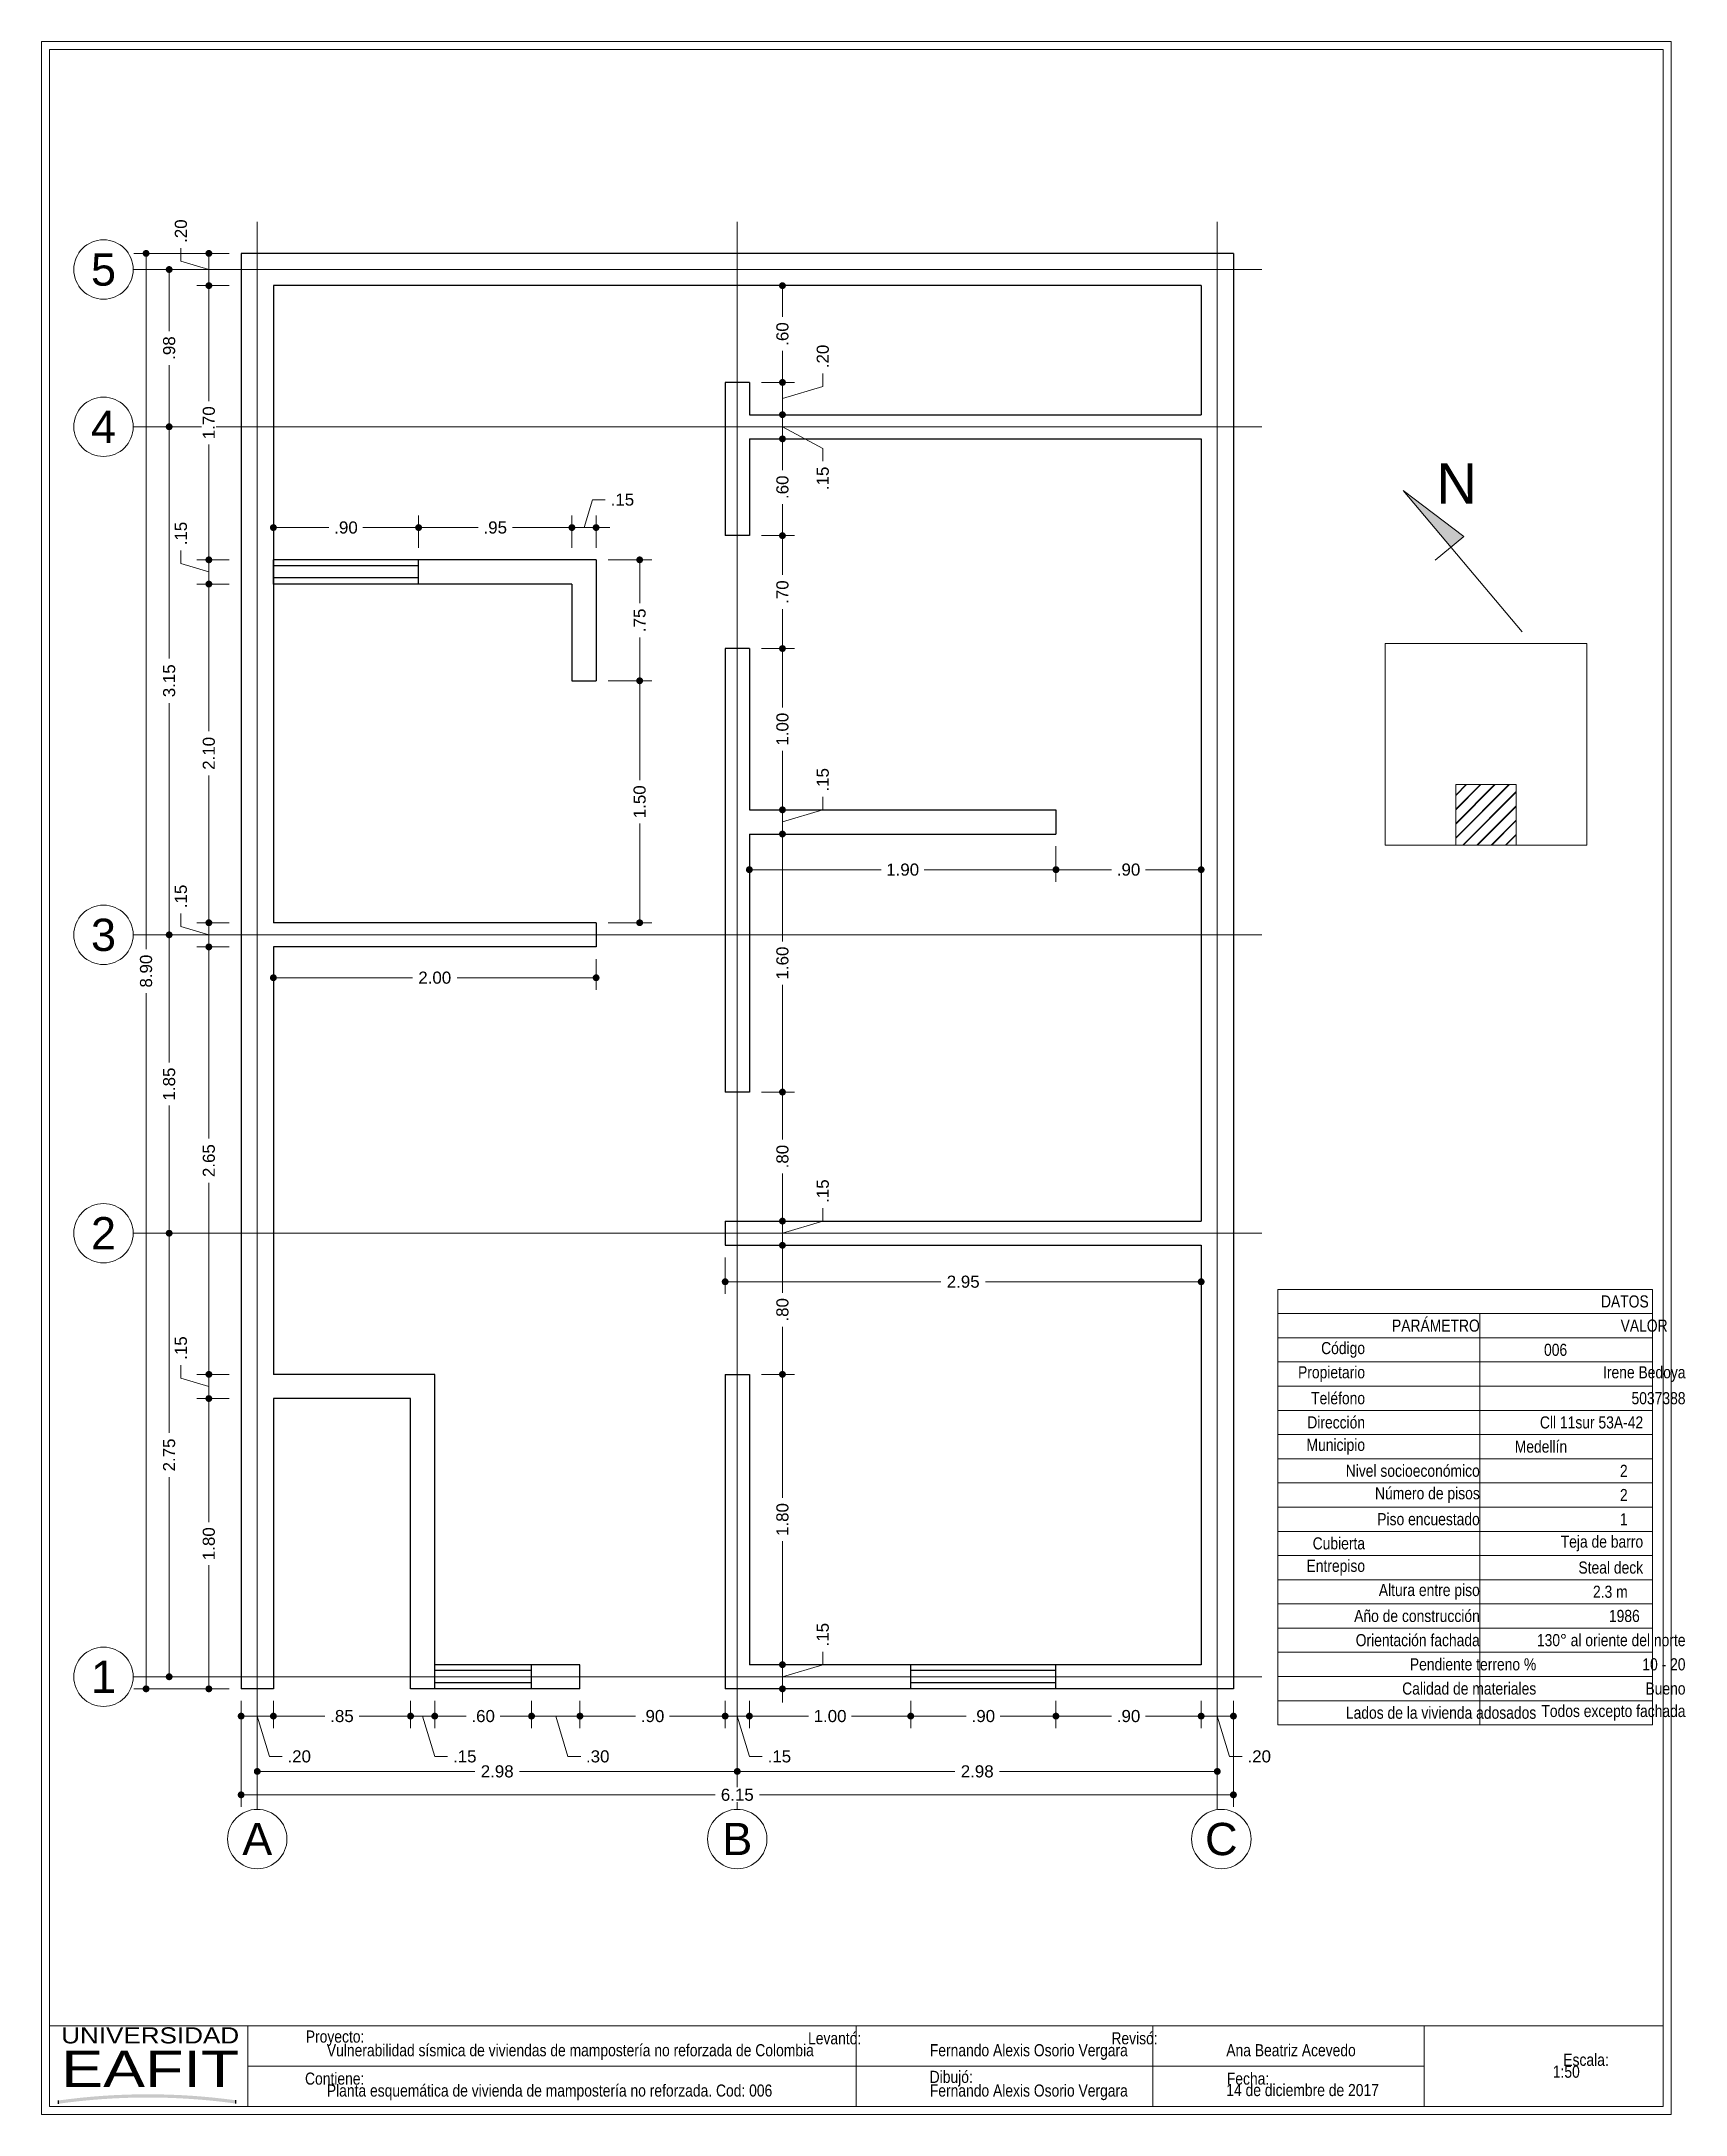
# Paper-space layout 'Layout1' of a CAD drawing. Header units: millimetres. Extents: x 29.206 to 29.41, y 22.214 to 22.471.
# The model-space entities are those that its viewports show. They can reach past a viewport. Long polylines and large blocks are cut down to what shows.
import ezdxf
from ezdxf.enums import TextEntityAlignment as Align

# ---------------------------------------------------------------- set-up
doc = ezdxf.new("R2010")
doc.units = ezdxf.units.MM
doc.header["$LTSCALE"] = 0.001
doc.linetypes.add('CENTER2', pattern=[28.575, 19.05, -3.175, 3.175, -3.175])
for name, color, linetype, lineweight in [('Cotas', 7, 'Continuous', 18), ('Ejes', 7, 'CENTER2', 5), ('Muros', 7, 'Continuous', 30), ('Ventanas', 250, 'Continuous', 25)]:
    doc.layers.add(name, color=color, linetype=linetype, lineweight=lineweight)
doc.layers.add('Eafit', color=7, linetype='Continuous', true_color=0x00006b)
doc.layers.add('Viewports', color=7, linetype='Continuous', lineweight=18, plot=False)
doc.styles.add('Eafit', font='ERASBD.TTF')
doc.styles.get("Standard").update_dxf_attribs({"font": 'arial.ttf'})
doc.styles.add('Texto', font='ARIALN.TTF')
doc.dimstyles.new('1-50', dxfattribs={"dimscale": 50, "dimtxt": 0.0015, "dimasz": 0.00085, "dimexe": 0.0015, "dimexo": 0.0015, "dimgap": 0.0008, "dimtad": 0, "dimzin": 4, "dimdsep": 46, "dimtxsty": 'Standard', "dimblk": 'DOT', "dimcen": 0.09, "dimclrd": 256, "dimclre": 256, "dimclrt": 256, "dimadec": 0, "dimazin": 0, "dimtfac": 1, "dimtmove": 0, "dimatfit": 2, "dimfxl": 0.0015, "dimtfill": 1, "dimtolj": 1, "dimtzin": 4, "dimlwd": -1, "dimlwe": -1, "dimarcsym": 0})

psp = doc.layouts.get("Layout1")

# ---------------------------------------------------------------- texts
at = {"layer": 'Cotas'}
psp.add_text('N', height=0.005, dxfattribs=at).set_placement((29.3814, 22.41643), align=Align.MIDDLE_CENTER)
at = {"layer": 'Cotas', "style": 'Texto'}
for s, p in [('Vulnerabilidad sísmica de viviendas de mampostería no reforzada de Colombia', (29.24135, 22.2214)), ('Fernando Alexis Osorio Vergara', (29.31609, 22.2214)), ('Ana Beatriz Acevedo', (29.35284, 22.2214)), ('Planta esquemática de vivienda de mampostería no reforzada. Cod: 006', (29.24135, 22.2164)), ('Fernando Alexis Osorio Vergara', (29.31609, 22.2164)), ('14 de diciembre de 2017', (29.35284, 22.21646)), ('1:50', (29.39331, 22.21874))]:
    psp.add_text(s, height=0.0015, dxfattribs=at).set_placement(p)
at = {"layer": 'Cotas', "char_height": 0.0015, "attachment_point": 6, "style": 'Texto'}
for s, insert, width in [('DATOS', (29.4052, 22.31499), 0.0476342), ('PARÁMETRO', (29.38426, 22.31199), 0.0250473), ('VALOR', (29.40754, 22.31199), 0.0257008), ('Código', (29.37004, 22.30899), 0.010177), ('006', (29.39509, 22.30899), 0.0101769), ('Propietario', (29.37004, 22.30599), 0.010177), ('Irene Bedoya', (29.40976, 22.30599), 0.0248539), ('Teléfono', (29.37004, 22.30299), 0.010177), ('5037388', (29.40976, 22.30299), 0.0248539), ('Dirección', (29.37004, 22.29999), 0.010177), ('Cll 11sur 53A-42', (29.40451, 22.29999), 0.0196039), ('Municipio', (29.37004, 22.29699), 0.010177), ('Medellín', (29.39509, 22.29699), 0.0101769), ('Nivel socioeconómico', (29.38426, 22.29399), 0.0244012), ('2', (29.40259, 22.29399), 0.0176769), ('Número de pisos', (29.38426, 22.29099), 0.0244012), ('2', (29.40259, 22.29099), 0.0176769), ('Piso encuestado', (29.38426, 22.28799), 0.0244012), ('1', (29.40259, 22.28799), 0.0176769), ('Cubierta', (29.37004, 22.28499), 0.010177), ('Teja de barro', (29.40451, 22.28499), 0.0196039), ('Entrepiso', (29.37004, 22.28199), 0.010177), ('Steal deck', (29.40451, 22.28199), 0.0196039), ('Altura entre piso', (29.38426, 22.27899), 0.0244012), ('2.3 m', (29.40259, 22.27899), 0.0176769), ('Año de construcción', (29.38426, 22.27599), 0.0244012), ('1986', (29.40409, 22.27599), 0.0191769), ('Orientación fachada', (29.38426, 22.27299), 0.0244012), ('130° al oriente del norte', (29.40976, 22.27299), 0.0248539), ('Pendiente terreno %', (29.39126, 22.26999), 0.0313948), ('10 - 20', (29.40976, 22.26999), 0.0248539), ('Calidad de materiales', (29.39126, 22.26699), 0.0313948), ('Bueno', (29.40976, 22.26699), 0.0248539), ('Lados de la vivienda adosados', (29.39126, 22.26399), 0.0313948), ('Todos excepto fachada', (29.40976, 22.26399), 0.0248539), ('Proyecto:', (29.246, 22.22362), 0.0138629), ('Escala:', (29.40025, 22.22095), 0.0138629), ('Contiene:', (29.246, 22.21862), 0.0138629), ('Dibujó:', (29.32142, 22.21862), 0.0138629), ('Fecha:', (29.35816, 22.21862), 0.0138629)]:
    psp.add_mtext(s, dxfattribs=dict(at, insert=insert, width=width))
for s, insert in [('Levantó:', (29.30759, 22.22362)), ('Revisó:', (29.34433, 22.22362))]:
    psp.add_mtext(s, dxfattribs=dict(at, insert=insert))

msp = doc.modelspace()

# ---------------------------------------------------------------- texts
at = {"layer": 'Ejes'}
for s, p in [('5', (2565.983, 885.613)), ('4', (2565.983, 884.638)), ('3', (2565.983, 881.488)), ('2', (2565.983, 879.638)), ('1', (2565.983, 876.888)), ('A', (2566.936, 875.882)), ('B', (2569.911, 875.882)), ('C', (2572.911, 875.882))]:
    msp.add_text(s, height=0.2, dxfattribs=at).set_placement(p, align=Align.MIDDLE_CENTER)

# ---------------------------------------------------------------- blocks, each defined once
blk = doc.blocks.new('eafit')
at = {"layer": 'Eafit'}
h = blk.add_hatch(color=256, dxfattribs=at)
h.dxf.hatch_style = 1
h.paths.add_polyline_path([(0.00224, 0.0015), (0.00224, 0.00069, -0.069128), (0.04619, 0.00073), (0.04619, 0.00154, 0.06878)])
for p, q in [((0.00224, 0.00069), (0.00224, 0.0015)), ((0.04619, 0.00073), (0.04619, 0.00154))]:
    blk.add_line(p, q, dxfattribs=at)
at = {"layer": 'Eafit', "style": 'Eafit'}
for s, height, width, p, p2 in [('UNIVERSIDAD', 0.004, 1.005949, (0.00288, 0.01564), (0.047, 0.01564)), ('EAFIT', 0.009, 1.061888, (0.00289, 0.00482), (0.04701, 0.00482))]:
    blk.add_text(s, height=height, dxfattribs=dict(at, width=width)).set_placement(p, p2, align=Align.FIT)
blk = doc.blocks.new('_DOT')
at = {"color": 0, "linetype": 'ByBlock'}
blk.add_line((-0.5, 0), (-1, 0), dxfattribs=at)
at = {"color": 0, "linetype": 'ByBlock', "const_width": 0.5}
blk.add_lwpolyline([(-0.25, 0, 1), (0.25, 0, 1)], format="xyb", close=True, dxfattribs=at)
blk = doc.blocks.new('*D5')
at = {"layer": 'Cotas', "transparency": 16777216}
for p, q in [((2566.836, 876.738), (2566.836, 876.081)), ((2572.986, 876.738), (2572.986, 876.081)), ((2566.878, 876.156), (2569.773, 876.156)), ((2572.943, 876.156), (2570.049, 876.156))]:
    blk.add_line(p, q, dxfattribs=at)
at = {"layer": 'Defpoints', "color": 0, "transparency": 16777216}
for p in [(2566.836, 876.813), (2572.986, 876.813), (2572.986, 876.156)]:
    blk.add_point(p, dxfattribs=at)
at = {"layer": 'Cotas', "transparency": 16777216, "xscale": 0.0425, "yscale": 0.0425, "zscale": 0.0425, "rotation": 180}
blk.add_blockref('_DOT', (2566.836, 876.156), dxfattribs=at)
at = {"layer": 'Cotas', "transparency": 16777216, "xscale": 0.0425, "yscale": 0.0425, "zscale": 0.0425}
blk.add_blockref('_DOT', (2572.986, 876.156), dxfattribs=at)
at = {"layer": 'Cotas', "transparency": 16777216, "insert": (2569.911, 876.156), "char_height": 0.075, "attachment_point": 5, "bg_fill": 3, "box_fill_scale": 1.1, "bg_fill_color": 256, "bg_fill_true_color": 13158600, "bg_fill_transparency": 0}
blk.add_mtext('\\A1;6.15', dxfattribs=at)
blk = doc.blocks.new('*D6')
at = {"layer": 'Cotas', "transparency": 16777216}
for p, q in [((2566.936, 876.738), (2566.936, 876.226)), ((2569.911, 876.738), (2569.911, 876.226)), ((2566.978, 876.301), (2568.285, 876.301)), ((2569.868, 876.301), (2568.561, 876.301))]:
    blk.add_line(p, q, dxfattribs=at)
at = {"layer": 'Defpoints', "color": 0, "transparency": 16777216}
for p in [(2566.936, 876.813), (2569.911, 876.813), (2569.911, 876.301)]:
    blk.add_point(p, dxfattribs=at)
at = {"layer": 'Cotas', "transparency": 16777216, "xscale": 0.0425, "yscale": 0.0425, "zscale": 0.0425, "rotation": 180}
blk.add_blockref('_DOT', (2566.936, 876.301), dxfattribs=at)
at = {"layer": 'Cotas', "transparency": 16777216, "xscale": 0.0425, "yscale": 0.0425, "zscale": 0.0425}
blk.add_blockref('_DOT', (2569.911, 876.301), dxfattribs=at)
at = {"layer": 'Cotas', "transparency": 16777216, "insert": (2568.423, 876.301), "char_height": 0.075, "attachment_point": 5, "bg_fill": 3, "box_fill_scale": 1.1, "bg_fill_color": 256, "bg_fill_true_color": 13158600, "bg_fill_transparency": 0}
blk.add_mtext('\\A1;2.98', dxfattribs=at)
blk = doc.blocks.new('*D7')
at = {"layer": 'Cotas', "transparency": 16777216}
for p, q in [((2569.911, 876.738), (2569.911, 876.226)), ((2572.886, 876.738), (2572.886, 876.226)), ((2569.953, 876.301), (2571.26, 876.301)), ((2572.843, 876.301), (2571.536, 876.301))]:
    blk.add_line(p, q, dxfattribs=at)
at = {"layer": 'Defpoints', "color": 0, "transparency": 16777216}
for p in [(2569.911, 876.813), (2572.886, 876.813), (2572.886, 876.301)]:
    blk.add_point(p, dxfattribs=at)
at = {"layer": 'Cotas', "transparency": 16777216, "xscale": 0.0425, "yscale": 0.0425, "zscale": 0.0425, "rotation": 180}
blk.add_blockref('_DOT', (2569.911, 876.301), dxfattribs=at)
at = {"layer": 'Cotas', "transparency": 16777216, "xscale": 0.0425, "yscale": 0.0425, "zscale": 0.0425}
blk.add_blockref('_DOT', (2572.886, 876.301), dxfattribs=at)
at = {"layer": 'Cotas', "transparency": 16777216, "insert": (2571.398, 876.301), "char_height": 0.075, "attachment_point": 5, "bg_fill": 3, "box_fill_scale": 1.1, "bg_fill_color": 256, "bg_fill_true_color": 13158600, "bg_fill_transparency": 0}
blk.add_mtext('\\A1;2.98', dxfattribs=at)
blk = doc.blocks.new('*D8')
at = {"layer": 'Cotas', "transparency": 16777216}
for p, q in [((2570.986, 876.738), (2570.986, 876.569)), ((2571.886, 876.738), (2571.886, 876.569)), ((2571.028, 876.644), (2571.33, 876.644)), ((2571.843, 876.644), (2571.541, 876.644))]:
    blk.add_line(p, q, dxfattribs=at)
at = {"layer": 'Defpoints', "color": 0, "transparency": 16777216}
for p in [(2570.986, 876.813), (2571.886, 876.813), (2571.886, 876.644)]:
    blk.add_point(p, dxfattribs=at)
at = {"layer": 'Cotas', "transparency": 16777216, "xscale": 0.0425, "yscale": 0.0425, "zscale": 0.0425, "rotation": 180}
blk.add_blockref('_DOT', (2570.986, 876.644), dxfattribs=at)
at = {"layer": 'Cotas', "transparency": 16777216, "xscale": 0.0425, "yscale": 0.0425, "zscale": 0.0425}
blk.add_blockref('_DOT', (2571.886, 876.644), dxfattribs=at)
at = {"layer": 'Cotas', "transparency": 16777216, "insert": (2571.436, 876.644), "char_height": 0.075, "attachment_point": 5, "bg_fill": 3, "box_fill_scale": 1.1, "bg_fill_color": 256, "bg_fill_true_color": 13158600, "bg_fill_transparency": 0}
blk.add_mtext('\\A1;.90', dxfattribs=at)
blk = doc.blocks.new('*D4')
at = {"layer": 'Cotas', "transparency": 16777216}
for p, q in [((2571.886, 876.738), (2571.886, 876.569)), ((2572.786, 876.738), (2572.786, 876.569)), ((2571.928, 876.644), (2572.23, 876.644)), ((2572.743, 876.644), (2572.441, 876.644))]:
    blk.add_line(p, q, dxfattribs=at)
at = {"layer": 'Defpoints', "color": 0, "transparency": 16777216}
for p in [(2571.886, 876.813), (2572.786, 876.813), (2572.786, 876.644)]:
    blk.add_point(p, dxfattribs=at)
at = {"layer": 'Cotas', "transparency": 16777216, "xscale": 0.0425, "yscale": 0.0425, "zscale": 0.0425, "rotation": 180}
blk.add_blockref('_DOT', (2571.886, 876.644), dxfattribs=at)
at = {"layer": 'Cotas', "transparency": 16777216, "xscale": 0.0425, "yscale": 0.0425, "zscale": 0.0425}
blk.add_blockref('_DOT', (2572.786, 876.644), dxfattribs=at)
at = {"layer": 'Cotas', "transparency": 16777216, "insert": (2572.336, 876.644), "char_height": 0.075, "attachment_point": 5, "bg_fill": 3, "box_fill_scale": 1.1, "bg_fill_color": 256, "bg_fill_true_color": 13158600, "bg_fill_transparency": 0}
blk.add_mtext('\\A1;.90', dxfattribs=at)
blk = doc.blocks.new('*D9')
at = {"layer": 'Cotas', "transparency": 16777216}
for p, q in [((2569.986, 876.738), (2569.986, 876.569)), ((2570.986, 876.738), (2570.986, 876.569)), ((2570.028, 876.644), (2570.352, 876.644)), ((2570.943, 876.644), (2570.619, 876.644))]:
    blk.add_line(p, q, dxfattribs=at)
at = {"layer": 'Defpoints', "color": 0, "transparency": 16777216}
for p in [(2569.986, 876.813), (2570.986, 876.813), (2569.986, 876.644)]:
    blk.add_point(p, dxfattribs=at)
at = {"layer": 'Cotas', "transparency": 16777216, "xscale": 0.0425, "yscale": 0.0425, "zscale": 0.0425, "rotation": 180}
blk.add_blockref('_DOT', (2569.986, 876.644), dxfattribs=at)
at = {"layer": 'Cotas', "transparency": 16777216, "xscale": 0.0425, "yscale": 0.0425, "zscale": 0.0425}
blk.add_blockref('_DOT', (2570.986, 876.644), dxfattribs=at)
at = {"layer": 'Cotas', "transparency": 16777216, "insert": (2570.486, 876.644), "char_height": 0.075, "attachment_point": 5, "bg_fill": 3, "box_fill_scale": 1.1, "bg_fill_color": 256, "bg_fill_true_color": 13158600, "bg_fill_transparency": 0}
blk.add_mtext('\\A1;1.00', dxfattribs=at)
blk = doc.blocks.new('*D10')
at = {"layer": 'Cotas', "transparency": 16777216}
for p, q in [((2572.786, 876.738), (2572.786, 876.569)), ((2572.986, 876.738), (2572.986, 876.569)), ((2572.828, 876.644), (2572.943, 876.644)), ((2572.886, 876.644), (2572.961, 876.394)), ((2572.961, 876.394), (2573.041, 876.394))]:
    blk.add_line(p, q, dxfattribs=at)
at = {"layer": 'Defpoints', "color": 0, "transparency": 16777216}
for p in [(2572.786, 876.813), (2572.986, 876.813), (2572.986, 876.644)]:
    blk.add_point(p, dxfattribs=at)
at = {"layer": 'Cotas', "transparency": 16777216, "xscale": 0.0425, "yscale": 0.0425, "zscale": 0.0425, "rotation": 180}
blk.add_blockref('_DOT', (2572.786, 876.644), dxfattribs=at)
at = {"layer": 'Cotas', "transparency": 16777216, "xscale": 0.0425, "yscale": 0.0425, "zscale": 0.0425}
blk.add_blockref('_DOT', (2572.986, 876.644), dxfattribs=at)
at = {"layer": 'Cotas', "transparency": 16777216, "insert": (2573.146, 876.394), "char_height": 0.075, "attachment_point": 5, "bg_fill": 3, "box_fill_scale": 1.1, "bg_fill_color": 256, "bg_fill_true_color": 13158600, "bg_fill_transparency": 0}
blk.add_mtext('\\A1;.20', dxfattribs=at)
blk = doc.blocks.new('*D11')
at = {"layer": 'Cotas', "transparency": 16777216}
for p, q in [((2569.836, 876.738), (2569.836, 876.569)), ((2569.986, 876.738), (2569.986, 876.569)), ((2569.793, 876.644), (2569.751, 876.644)), ((2569.986, 876.644), (2569.836, 876.644)), ((2569.986, 876.644), (2569.836, 876.644)), ((2569.911, 876.644), (2569.986, 876.394)), ((2570.028, 876.644), (2570.071, 876.644)), ((2569.986, 876.394), (2570.066, 876.394))]:
    blk.add_line(p, q, dxfattribs=at)
at = {"layer": 'Defpoints', "color": 0, "transparency": 16777216}
for p in [(2569.836, 876.813), (2569.986, 876.813), (2569.836, 876.644)]:
    blk.add_point(p, dxfattribs=at)
at = {"layer": 'Cotas', "transparency": 16777216, "xscale": 0.0425, "yscale": 0.0425, "zscale": 0.0425}
blk.add_blockref('_DOT', (2569.836, 876.644), dxfattribs=at)
at = {"layer": 'Cotas', "transparency": 16777216, "xscale": 0.0425, "yscale": 0.0425, "zscale": 0.0425, "rotation": 180}
blk.add_blockref('_DOT', (2569.986, 876.644), dxfattribs=at)
at = {"layer": 'Cotas', "transparency": 16777216, "insert": (2570.172, 876.394), "char_height": 0.075, "attachment_point": 5, "bg_fill": 3, "box_fill_scale": 1.1, "bg_fill_color": 256, "bg_fill_true_color": 13158600, "bg_fill_transparency": 0}
blk.add_mtext('\\A1;.15', dxfattribs=at)
blk = doc.blocks.new('*D12')
at = {"layer": 'Cotas', "transparency": 16777216}
for p, q in [((2568.936, 876.738), (2568.936, 876.569)), ((2569.836, 876.738), (2569.836, 876.569)), ((2568.978, 876.644), (2569.28, 876.644)), ((2569.793, 876.644), (2569.491, 876.644))]:
    blk.add_line(p, q, dxfattribs=at)
at = {"layer": 'Defpoints', "color": 0, "transparency": 16777216}
for p in [(2568.936, 876.813), (2569.836, 876.813), (2568.936, 876.644)]:
    blk.add_point(p, dxfattribs=at)
at = {"layer": 'Cotas', "transparency": 16777216, "xscale": 0.0425, "yscale": 0.0425, "zscale": 0.0425, "rotation": 180}
blk.add_blockref('_DOT', (2568.936, 876.644), dxfattribs=at)
at = {"layer": 'Cotas', "transparency": 16777216, "xscale": 0.0425, "yscale": 0.0425, "zscale": 0.0425}
blk.add_blockref('_DOT', (2569.836, 876.644), dxfattribs=at)
at = {"layer": 'Cotas', "transparency": 16777216, "insert": (2569.386, 876.644), "char_height": 0.075, "attachment_point": 5, "bg_fill": 3, "box_fill_scale": 1.1, "bg_fill_color": 256, "bg_fill_true_color": 13158600, "bg_fill_transparency": 0}
blk.add_mtext('\\A1;.90', dxfattribs=at)
blk = doc.blocks.new('*D13')
at = {"layer": 'Cotas', "transparency": 16777216}
for p, q in [((2568.636, 876.738), (2568.636, 876.569)), ((2568.936, 876.738), (2568.936, 876.569)), ((2568.893, 876.644), (2568.678, 876.644)), ((2568.786, 876.644), (2568.861, 876.394)), ((2568.861, 876.394), (2568.941, 876.394))]:
    blk.add_line(p, q, dxfattribs=at)
at = {"layer": 'Defpoints', "color": 0, "transparency": 16777216}
for p in [(2568.636, 876.813), (2568.936, 876.813), (2568.636, 876.644)]:
    blk.add_point(p, dxfattribs=at)
at = {"layer": 'Cotas', "transparency": 16777216, "xscale": 0.0425, "yscale": 0.0425, "zscale": 0.0425, "rotation": 180}
blk.add_blockref('_DOT', (2568.636, 876.644), dxfattribs=at)
at = {"layer": 'Cotas', "transparency": 16777216, "xscale": 0.0425, "yscale": 0.0425, "zscale": 0.0425}
blk.add_blockref('_DOT', (2568.936, 876.644), dxfattribs=at)
at = {"layer": 'Cotas', "transparency": 16777216, "insert": (2569.046, 876.394), "char_height": 0.075, "attachment_point": 5, "bg_fill": 3, "box_fill_scale": 1.1, "bg_fill_color": 256, "bg_fill_true_color": 13158600, "bg_fill_transparency": 0}
blk.add_mtext('\\A1;.30', dxfattribs=at)
blk = doc.blocks.new('*D14')
at = {"layer": 'Cotas', "transparency": 16777216}
for p, q in [((2568.036, 876.738), (2568.036, 876.569)), ((2568.636, 876.738), (2568.636, 876.569)), ((2568.078, 876.644), (2568.23, 876.644)), ((2568.593, 876.644), (2568.441, 876.644))]:
    blk.add_line(p, q, dxfattribs=at)
at = {"layer": 'Defpoints', "color": 0, "transparency": 16777216}
for p in [(2568.036, 876.813), (2568.636, 876.813), (2568.036, 876.644)]:
    blk.add_point(p, dxfattribs=at)
at = {"layer": 'Cotas', "transparency": 16777216, "xscale": 0.0425, "yscale": 0.0425, "zscale": 0.0425, "rotation": 180}
blk.add_blockref('_DOT', (2568.036, 876.644), dxfattribs=at)
at = {"layer": 'Cotas', "transparency": 16777216, "xscale": 0.0425, "yscale": 0.0425, "zscale": 0.0425}
blk.add_blockref('_DOT', (2568.636, 876.644), dxfattribs=at)
at = {"layer": 'Cotas', "transparency": 16777216, "insert": (2568.336, 876.644), "char_height": 0.075, "attachment_point": 5, "bg_fill": 3, "box_fill_scale": 1.1, "bg_fill_color": 256, "bg_fill_true_color": 13158600, "bg_fill_transparency": 0}
blk.add_mtext('\\A1;.60', dxfattribs=at)
blk = doc.blocks.new('*D15')
at = {"layer": 'Cotas', "transparency": 16777216}
for p, q in [((2567.886, 876.738), (2567.886, 876.569)), ((2568.036, 876.738), (2568.036, 876.569)), ((2567.843, 876.644), (2567.801, 876.644)), ((2568.036, 876.644), (2567.886, 876.644)), ((2568.036, 876.644), (2567.886, 876.644)), ((2567.961, 876.644), (2568.036, 876.394)), ((2568.078, 876.644), (2568.121, 876.644)), ((2568.036, 876.394), (2568.116, 876.394))]:
    blk.add_line(p, q, dxfattribs=at)
at = {"layer": 'Defpoints', "color": 0, "transparency": 16777216}
for p in [(2567.886, 876.813), (2568.036, 876.813), (2567.886, 876.644)]:
    blk.add_point(p, dxfattribs=at)
at = {"layer": 'Cotas', "transparency": 16777216, "xscale": 0.0425, "yscale": 0.0425, "zscale": 0.0425}
blk.add_blockref('_DOT', (2567.886, 876.644), dxfattribs=at)
at = {"layer": 'Cotas', "transparency": 16777216, "xscale": 0.0425, "yscale": 0.0425, "zscale": 0.0425, "rotation": 180}
blk.add_blockref('_DOT', (2568.036, 876.644), dxfattribs=at)
at = {"layer": 'Cotas', "transparency": 16777216, "insert": (2568.222, 876.394), "char_height": 0.075, "attachment_point": 5, "bg_fill": 3, "box_fill_scale": 1.1, "bg_fill_color": 256, "bg_fill_true_color": 13158600, "bg_fill_transparency": 0}
blk.add_mtext('\\A1;.15', dxfattribs=at)
blk = doc.blocks.new('*D16')
at = {"layer": 'Cotas', "transparency": 16777216}
for p, q in [((2567.036, 876.738), (2567.036, 876.569)), ((2567.886, 876.738), (2567.886, 876.569)), ((2567.078, 876.644), (2567.355, 876.644)), ((2567.843, 876.644), (2567.567, 876.644))]:
    blk.add_line(p, q, dxfattribs=at)
at = {"layer": 'Defpoints', "color": 0, "transparency": 16777216}
for p in [(2567.036, 876.813), (2567.886, 876.813), (2567.036, 876.644)]:
    blk.add_point(p, dxfattribs=at)
at = {"layer": 'Cotas', "transparency": 16777216, "xscale": 0.0425, "yscale": 0.0425, "zscale": 0.0425, "rotation": 180}
blk.add_blockref('_DOT', (2567.036, 876.644), dxfattribs=at)
at = {"layer": 'Cotas', "transparency": 16777216, "xscale": 0.0425, "yscale": 0.0425, "zscale": 0.0425}
blk.add_blockref('_DOT', (2567.886, 876.644), dxfattribs=at)
at = {"layer": 'Cotas', "transparency": 16777216, "insert": (2567.461, 876.644), "char_height": 0.075, "attachment_point": 5, "bg_fill": 3, "box_fill_scale": 1.1, "bg_fill_color": 256, "bg_fill_true_color": 13158600, "bg_fill_transparency": 0}
blk.add_mtext('\\A1;.85', dxfattribs=at)
blk = doc.blocks.new('*D17')
at = {"layer": 'Cotas', "transparency": 16777216}
for p, q in [((2566.836, 876.738), (2566.836, 876.569)), ((2567.036, 876.738), (2567.036, 876.569)), ((2566.993, 876.644), (2566.878, 876.644)), ((2566.936, 876.644), (2567.011, 876.394)), ((2567.011, 876.394), (2567.091, 876.394))]:
    blk.add_line(p, q, dxfattribs=at)
at = {"layer": 'Defpoints', "color": 0, "transparency": 16777216}
for p in [(2566.836, 876.813), (2567.036, 876.813), (2566.836, 876.644)]:
    blk.add_point(p, dxfattribs=at)
at = {"layer": 'Cotas', "transparency": 16777216, "xscale": 0.0425, "yscale": 0.0425, "zscale": 0.0425, "rotation": 180}
blk.add_blockref('_DOT', (2566.836, 876.644), dxfattribs=at)
at = {"layer": 'Cotas', "transparency": 16777216, "xscale": 0.0425, "yscale": 0.0425, "zscale": 0.0425}
blk.add_blockref('_DOT', (2567.036, 876.644), dxfattribs=at)
at = {"layer": 'Cotas', "transparency": 16777216, "insert": (2567.196, 876.394), "char_height": 0.075, "attachment_point": 5, "bg_fill": 3, "box_fill_scale": 1.1, "bg_fill_color": 256, "bg_fill_true_color": 13158600, "bg_fill_transparency": 0}
blk.add_mtext('\\A1;.20', dxfattribs=at)
blk = doc.blocks.new('*D18')
at = {"layer": 'Cotas', "transparency": 16777216}
for p, q in [((2566.761, 885.713), (2566.172, 885.713)), ((2566.247, 885.671), (2566.247, 881.4)), ((2566.247, 876.856), (2566.247, 881.126)), ((2566.761, 876.813), (2566.172, 876.813))]:
    blk.add_line(p, q, dxfattribs=at)
at = {"layer": 'Defpoints', "color": 0, "transparency": 16777216}
for p in [(2566.836, 885.713), (2566.247, 876.813), (2566.836, 876.813)]:
    blk.add_point(p, dxfattribs=at)
at = {"layer": 'Cotas', "transparency": 16777216, "xscale": 0.0425, "yscale": 0.0425, "zscale": 0.0425}
for p, rotation in [((2566.247, 885.713), 90), ((2566.247, 876.813), 270)]:
    blk.add_blockref('_DOT', p, dxfattribs=dict(at, rotation=rotation))
at = {"layer": 'Cotas', "transparency": 16777216, "insert": (2566.247, 881.263), "char_height": 0.075, "attachment_point": 5, "rotation": 90, "bg_fill": 3, "box_fill_scale": 1.1, "bg_fill_color": 256, "bg_fill_true_color": 13158600, "bg_fill_transparency": 0}
blk.add_mtext('\\A1;8.90', dxfattribs=at)
blk = doc.blocks.new('*D19')
at = {"layer": 'Cotas', "transparency": 16777216}
for p, q in [((2566.761, 879.638), (2566.315, 879.638)), ((2566.39, 879.596), (2566.39, 878.401)), ((2566.39, 876.931), (2566.39, 878.125)), ((2566.761, 876.888), (2566.315, 876.888))]:
    blk.add_line(p, q, dxfattribs=at)
at = {"layer": 'Defpoints', "color": 0, "transparency": 16777216}
for p in [(2566.39, 879.638), (2566.836, 879.638), (2566.836, 876.888)]:
    blk.add_point(p, dxfattribs=at)
at = {"layer": 'Cotas', "transparency": 16777216, "xscale": 0.0425, "yscale": 0.0425, "zscale": 0.0425}
for p, rotation in [((2566.39, 879.638), 90), ((2566.39, 876.888), 270)]:
    blk.add_blockref('_DOT', p, dxfattribs=dict(at, rotation=rotation))
at = {"layer": 'Cotas', "transparency": 16777216, "insert": (2566.39, 878.263), "char_height": 0.075, "attachment_point": 5, "rotation": 90, "bg_fill": 3, "box_fill_scale": 1.1, "bg_fill_color": 256, "bg_fill_true_color": 13158600, "bg_fill_transparency": 0}
blk.add_mtext('\\A1;2.75', dxfattribs=at)
blk = doc.blocks.new('*D20')
at = {"layer": 'Cotas', "transparency": 16777216}
for p, q in [((2566.761, 881.488), (2566.315, 881.488)), ((2566.39, 881.446), (2566.39, 880.697)), ((2566.39, 879.681), (2566.39, 880.429)), ((2566.761, 879.638), (2566.315, 879.638))]:
    blk.add_line(p, q, dxfattribs=at)
at = {"layer": 'Defpoints', "color": 0, "transparency": 16777216}
for p in [(2566.39, 881.488), (2566.836, 881.488), (2566.836, 879.638)]:
    blk.add_point(p, dxfattribs=at)
at = {"layer": 'Cotas', "transparency": 16777216, "xscale": 0.0425, "yscale": 0.0425, "zscale": 0.0425}
for p, rotation in [((2566.39, 881.488), 90), ((2566.39, 879.638), 270)]:
    blk.add_blockref('_DOT', p, dxfattribs=dict(at, rotation=rotation))
at = {"layer": 'Cotas', "transparency": 16777216, "insert": (2566.39, 880.563), "char_height": 0.075, "attachment_point": 5, "rotation": 90, "bg_fill": 3, "box_fill_scale": 1.1, "bg_fill_color": 256, "bg_fill_true_color": 13158600, "bg_fill_transparency": 0}
blk.add_mtext('\\A1;1.85', dxfattribs=at)
blk = doc.blocks.new('*D21')
at = {"layer": 'Cotas', "transparency": 16777216}
for p, q in [((2566.761, 884.638), (2566.315, 884.638)), ((2566.39, 884.596), (2566.39, 883.201)), ((2566.39, 881.531), (2566.39, 882.925)), ((2566.761, 881.488), (2566.315, 881.488))]:
    blk.add_line(p, q, dxfattribs=at)
at = {"layer": 'Defpoints', "color": 0, "transparency": 16777216}
for p in [(2566.39, 884.638), (2566.836, 884.638), (2566.836, 881.488)]:
    blk.add_point(p, dxfattribs=at)
at = {"layer": 'Cotas', "transparency": 16777216, "xscale": 0.0425, "yscale": 0.0425, "zscale": 0.0425}
for p, rotation in [((2566.39, 884.638), 90), ((2566.39, 881.488), 270)]:
    blk.add_blockref('_DOT', p, dxfattribs=dict(at, rotation=rotation))
at = {"layer": 'Cotas', "transparency": 16777216, "insert": (2566.39, 883.063), "char_height": 0.075, "attachment_point": 5, "rotation": 90, "bg_fill": 3, "box_fill_scale": 1.1, "bg_fill_color": 256, "bg_fill_true_color": 13158600, "bg_fill_transparency": 0}
blk.add_mtext('\\A1;3.15', dxfattribs=at)
blk = doc.blocks.new('*D22')
at = {"layer": 'Cotas', "transparency": 16777216}
for p, q in [((2566.761, 885.613), (2566.315, 885.613)), ((2566.39, 885.571), (2566.39, 885.231)), ((2566.39, 884.681), (2566.39, 885.02)), ((2566.761, 884.638), (2566.315, 884.638))]:
    blk.add_line(p, q, dxfattribs=at)
at = {"layer": 'Defpoints', "color": 0, "transparency": 16777216}
for p in [(2566.39, 885.613), (2566.836, 885.613), (2566.836, 884.638)]:
    blk.add_point(p, dxfattribs=at)
at = {"layer": 'Cotas', "transparency": 16777216, "xscale": 0.0425, "yscale": 0.0425, "zscale": 0.0425}
for p, rotation in [((2566.39, 885.613), 90), ((2566.39, 884.638), 270)]:
    blk.add_blockref('_DOT', p, dxfattribs=dict(at, rotation=rotation))
at = {"layer": 'Cotas', "transparency": 16777216, "insert": (2566.39, 885.126), "char_height": 0.075, "attachment_point": 5, "rotation": 90, "bg_fill": 3, "box_fill_scale": 1.1, "bg_fill_color": 256, "bg_fill_true_color": 13158600, "bg_fill_transparency": 0}
blk.add_mtext('\\A1;.98', dxfattribs=at)
blk = doc.blocks.new('*D23')
at = {"layer": 'Cotas', "transparency": 16777216}
for p, q in [((2566.761, 878.613), (2566.561, 878.613)), ((2566.636, 878.571), (2566.636, 877.847)), ((2566.636, 876.856), (2566.636, 877.579)), ((2566.761, 876.813), (2566.561, 876.813))]:
    blk.add_line(p, q, dxfattribs=at)
at = {"layer": 'Defpoints', "color": 0, "transparency": 16777216}
for p in [(2566.636, 878.613), (2566.836, 878.613), (2566.836, 876.813)]:
    blk.add_point(p, dxfattribs=at)
at = {"layer": 'Cotas', "transparency": 16777216, "xscale": 0.0425, "yscale": 0.0425, "zscale": 0.0425}
for p, rotation in [((2566.636, 878.613), 90), ((2566.636, 876.813), 270)]:
    blk.add_blockref('_DOT', p, dxfattribs=dict(at, rotation=rotation))
at = {"layer": 'Cotas', "transparency": 16777216, "insert": (2566.636, 877.713), "char_height": 0.075, "attachment_point": 5, "rotation": 90, "bg_fill": 3, "box_fill_scale": 1.1, "bg_fill_color": 256, "bg_fill_true_color": 13158600, "bg_fill_transparency": 0}
blk.add_mtext('\\A1;1.80', dxfattribs=at)
blk = doc.blocks.new('*D24')
at = {"layer": 'Cotas', "transparency": 16777216}
for p, q in [((2566.463, 878.74), (2566.463, 878.82)), ((2566.636, 878.806), (2566.636, 878.848)), ((2566.636, 878.688), (2566.463, 878.74)), ((2566.761, 878.763), (2566.561, 878.763)), ((2566.636, 878.613), (2566.636, 878.763)), ((2566.636, 878.613), (2566.636, 878.763)), ((2566.761, 878.613), (2566.561, 878.613)), ((2566.636, 878.571), (2566.636, 878.528))]:
    blk.add_line(p, q, dxfattribs=at)
at = {"layer": 'Defpoints', "color": 0, "transparency": 16777216}
for p in [(2566.636, 878.763), (2566.836, 878.763), (2566.836, 878.613)]:
    blk.add_point(p, dxfattribs=at)
at = {"layer": 'Cotas', "transparency": 16777216, "xscale": 0.0425, "yscale": 0.0425, "zscale": 0.0425}
for p, rotation in [((2566.636, 878.763), 270), ((2566.636, 878.613), 90)]:
    blk.add_blockref('_DOT', p, dxfattribs=dict(at, rotation=rotation))
at = {"layer": 'Cotas', "transparency": 16777216, "insert": (2566.463, 878.926), "char_height": 0.075, "attachment_point": 5, "rotation": 90, "bg_fill": 3, "box_fill_scale": 1.1, "bg_fill_color": 256, "bg_fill_true_color": 13158600, "bg_fill_transparency": 0}
blk.add_mtext('\\A1;.15', dxfattribs=at)
blk = doc.blocks.new('*D25')
at = {"layer": 'Cotas', "transparency": 16777216}
for p, q in [((2566.761, 881.413), (2566.561, 881.413)), ((2566.636, 881.371), (2566.636, 880.226)), ((2566.636, 878.806), (2566.636, 879.95)), ((2566.761, 878.763), (2566.561, 878.763))]:
    blk.add_line(p, q, dxfattribs=at)
at = {"layer": 'Defpoints', "color": 0, "transparency": 16777216}
for p in [(2566.636, 881.413), (2566.836, 881.413), (2566.836, 878.763)]:
    blk.add_point(p, dxfattribs=at)
at = {"layer": 'Cotas', "transparency": 16777216, "xscale": 0.0425, "yscale": 0.0425, "zscale": 0.0425}
for p, rotation in [((2566.636, 881.413), 90), ((2566.636, 878.763), 270)]:
    blk.add_blockref('_DOT', p, dxfattribs=dict(at, rotation=rotation))
at = {"layer": 'Cotas', "transparency": 16777216, "insert": (2566.636, 880.088), "char_height": 0.075, "attachment_point": 5, "rotation": 90, "bg_fill": 3, "box_fill_scale": 1.1, "bg_fill_color": 256, "bg_fill_true_color": 13158600, "bg_fill_transparency": 0}
blk.add_mtext('\\A1;2.65', dxfattribs=at)
blk = doc.blocks.new('*D26')
at = {"layer": 'Cotas', "transparency": 16777216}
for p, q in [((2566.463, 881.54), (2566.463, 881.62)), ((2566.636, 881.606), (2566.636, 881.648)), ((2566.636, 881.488), (2566.463, 881.54)), ((2566.761, 881.563), (2566.561, 881.563)), ((2566.636, 881.413), (2566.636, 881.563)), ((2566.636, 881.413), (2566.636, 881.563)), ((2566.761, 881.413), (2566.561, 881.413)), ((2566.636, 881.371), (2566.636, 881.328))]:
    blk.add_line(p, q, dxfattribs=at)
at = {"layer": 'Defpoints', "color": 0, "transparency": 16777216}
for p in [(2566.636, 881.563), (2566.836, 881.563), (2566.836, 881.413)]:
    blk.add_point(p, dxfattribs=at)
at = {"layer": 'Cotas', "transparency": 16777216, "xscale": 0.0425, "yscale": 0.0425, "zscale": 0.0425}
for p, rotation in [((2566.636, 881.563), 270), ((2566.636, 881.413), 90)]:
    blk.add_blockref('_DOT', p, dxfattribs=dict(at, rotation=rotation))
at = {"layer": 'Cotas', "transparency": 16777216, "insert": (2566.463, 881.726), "char_height": 0.075, "attachment_point": 5, "rotation": 90, "bg_fill": 3, "box_fill_scale": 1.1, "bg_fill_color": 256, "bg_fill_true_color": 13158600, "bg_fill_transparency": 0}
blk.add_mtext('\\A1;.15', dxfattribs=at)
blk = doc.blocks.new('*D27')
at = {"layer": 'Cotas', "transparency": 16777216}
for p, q in [((2566.761, 883.663), (2566.561, 883.663)), ((2566.636, 883.621), (2566.636, 882.751)), ((2566.636, 881.606), (2566.636, 882.475)), ((2566.761, 881.563), (2566.561, 881.563))]:
    blk.add_line(p, q, dxfattribs=at)
at = {"layer": 'Defpoints', "color": 0, "transparency": 16777216}
for p in [(2566.636, 883.663), (2566.836, 883.663), (2566.836, 881.563)]:
    blk.add_point(p, dxfattribs=at)
at = {"layer": 'Cotas', "transparency": 16777216, "xscale": 0.0425, "yscale": 0.0425, "zscale": 0.0425}
for p, rotation in [((2566.636, 883.663), 90), ((2566.636, 881.563), 270)]:
    blk.add_blockref('_DOT', p, dxfattribs=dict(at, rotation=rotation))
at = {"layer": 'Cotas', "transparency": 16777216, "insert": (2566.636, 882.613), "char_height": 0.075, "attachment_point": 5, "rotation": 90, "bg_fill": 3, "box_fill_scale": 1.1, "bg_fill_color": 256, "bg_fill_true_color": 13158600, "bg_fill_transparency": 0}
blk.add_mtext('\\A1;2.10', dxfattribs=at)
blk = doc.blocks.new('*D28')
at = {"layer": 'Cotas', "transparency": 16777216}
for p, q in [((2566.463, 883.79), (2566.463, 883.87)), ((2566.636, 883.738), (2566.463, 883.79)), ((2566.761, 883.813), (2566.561, 883.813)), ((2566.636, 883.856), (2566.636, 883.898)), ((2566.636, 883.663), (2566.636, 883.813)), ((2566.636, 883.663), (2566.636, 883.813)), ((2566.761, 883.663), (2566.561, 883.663)), ((2566.636, 883.621), (2566.636, 883.578))]:
    blk.add_line(p, q, dxfattribs=at)
at = {"layer": 'Defpoints', "color": 0, "transparency": 16777216}
for p in [(2566.636, 883.813), (2566.836, 883.813), (2566.836, 883.663)]:
    blk.add_point(p, dxfattribs=at)
at = {"layer": 'Cotas', "transparency": 16777216, "xscale": 0.0425, "yscale": 0.0425, "zscale": 0.0425}
for p, rotation in [((2566.636, 883.813), 270), ((2566.636, 883.663), 90)]:
    blk.add_blockref('_DOT', p, dxfattribs=dict(at, rotation=rotation))
at = {"layer": 'Cotas', "transparency": 16777216, "insert": (2566.463, 883.976), "char_height": 0.075, "attachment_point": 5, "rotation": 90, "bg_fill": 3, "box_fill_scale": 1.1, "bg_fill_color": 256, "bg_fill_true_color": 13158600, "bg_fill_transparency": 0}
blk.add_mtext('\\A1;.15', dxfattribs=at)
blk = doc.blocks.new('*D29')
at = {"layer": 'Cotas', "transparency": 16777216}
for p, q in [((2566.761, 885.513), (2566.561, 885.513)), ((2566.636, 885.471), (2566.636, 884.797)), ((2566.636, 883.856), (2566.636, 884.529)), ((2566.761, 883.813), (2566.561, 883.813))]:
    blk.add_line(p, q, dxfattribs=at)
at = {"layer": 'Defpoints', "color": 0, "transparency": 16777216}
for p in [(2566.636, 885.513), (2566.836, 885.513), (2566.836, 883.813)]:
    blk.add_point(p, dxfattribs=at)
at = {"layer": 'Cotas', "transparency": 16777216, "xscale": 0.0425, "yscale": 0.0425, "zscale": 0.0425}
for p, rotation in [((2566.636, 885.513), 90), ((2566.636, 883.813), 270)]:
    blk.add_blockref('_DOT', p, dxfattribs=dict(at, rotation=rotation))
at = {"layer": 'Cotas', "transparency": 16777216, "insert": (2566.636, 884.663), "char_height": 0.075, "attachment_point": 5, "rotation": 90, "bg_fill": 3, "box_fill_scale": 1.1, "bg_fill_color": 256, "bg_fill_true_color": 13158600, "bg_fill_transparency": 0}
blk.add_mtext('\\A1;1.70', dxfattribs=at)
blk = doc.blocks.new('*D30')
at = {"layer": 'Cotas', "transparency": 16777216}
for p, q in [((2566.463, 885.665), (2566.463, 885.745)), ((2566.761, 885.713), (2566.561, 885.713)), ((2566.636, 885.613), (2566.463, 885.665)), ((2566.636, 885.556), (2566.636, 885.671)), ((2566.761, 885.513), (2566.561, 885.513))]:
    blk.add_line(p, q, dxfattribs=at)
at = {"layer": 'Defpoints', "color": 0, "transparency": 16777216}
for p in [(2566.636, 885.713), (2566.836, 885.713), (2566.836, 885.513)]:
    blk.add_point(p, dxfattribs=at)
at = {"layer": 'Cotas', "transparency": 16777216, "xscale": 0.0425, "yscale": 0.0425, "zscale": 0.0425}
for p, rotation in [((2566.636, 885.713), 90), ((2566.636, 885.513), 270)]:
    blk.add_blockref('_DOT', p, dxfattribs=dict(at, rotation=rotation))
at = {"layer": 'Cotas', "transparency": 16777216, "insert": (2566.463, 885.851), "char_height": 0.075, "attachment_point": 5, "rotation": 90, "bg_fill": 3, "box_fill_scale": 1.1, "bg_fill_color": 256, "bg_fill_true_color": 13158600, "bg_fill_transparency": 0}
blk.add_mtext('\\A1;.20', dxfattribs=at)
blk = doc.blocks.new('*D31')
at = {"layer": 'Cotas', "transparency": 16777216}
for p, q in [((2570.061, 878.763), (2570.266, 878.763)), ((2570.191, 878.721), (2570.191, 877.997)), ((2570.191, 877.006), (2570.191, 877.729)), ((2570.061, 876.963), (2570.266, 876.963))]:
    blk.add_line(p, q, dxfattribs=at)
at = {"layer": 'Defpoints', "color": 0, "transparency": 16777216}
for p in [(2569.986, 878.763), (2570.191, 878.763), (2569.986, 876.963)]:
    blk.add_point(p, dxfattribs=at)
at = {"layer": 'Cotas', "transparency": 16777216, "xscale": 0.0425, "yscale": 0.0425, "zscale": 0.0425}
for p, rotation in [((2570.191, 878.763), 90), ((2570.191, 876.963), 270)]:
    blk.add_blockref('_DOT', p, dxfattribs=dict(at, rotation=rotation))
at = {"layer": 'Cotas', "transparency": 16777216, "insert": (2570.191, 877.863), "char_height": 0.075, "attachment_point": 5, "rotation": 90, "bg_fill": 3, "box_fill_scale": 1.1, "bg_fill_color": 256, "bg_fill_true_color": 13158600, "bg_fill_transparency": 0}
blk.add_mtext('\\A1;1.80', dxfattribs=at)
blk = doc.blocks.new('*D32')
at = {"layer": 'Cotas', "transparency": 16777216}
for p, q in [((2570.191, 877.006), (2570.191, 877.048)), ((2570.441, 876.963), (2570.441, 877.043)), ((2570.061, 876.963), (2570.266, 876.963)), ((2570.191, 876.888), (2570.441, 876.963)), ((2570.191, 876.963), (2570.191, 876.813)), ((2570.191, 876.963), (2570.191, 876.813)), ((2569.911, 876.813), (2570.266, 876.813)), ((2570.191, 876.771), (2570.191, 876.728))]:
    blk.add_line(p, q, dxfattribs=at)
at = {"layer": 'Defpoints', "color": 0, "transparency": 16777216}
for p in [(2569.986, 876.963), (2569.836, 876.813), (2570.191, 876.813)]:
    blk.add_point(p, dxfattribs=at)
at = {"layer": 'Cotas', "transparency": 16777216, "xscale": 0.0425, "yscale": 0.0425, "zscale": 0.0425}
for p, rotation in [((2570.191, 876.963), 270), ((2570.191, 876.813), 90)]:
    blk.add_blockref('_DOT', p, dxfattribs=dict(at, rotation=rotation))
at = {"layer": 'Cotas', "transparency": 16777216, "insert": (2570.441, 877.149), "char_height": 0.075, "attachment_point": 5, "rotation": 90, "bg_fill": 3, "box_fill_scale": 1.1, "bg_fill_color": 256, "bg_fill_true_color": 13158600, "bg_fill_transparency": 0}
blk.add_mtext('\\A1;.15', dxfattribs=at)
blk = doc.blocks.new('*D33')
at = {"layer": 'Cotas', "transparency": 16777216}
for p, q in [((2570.19, 879.563), (2570.266, 879.563)), ((2570.191, 879.521), (2570.191, 879.269)), ((2570.191, 878.806), (2570.191, 879.058)), ((2570.061, 878.763), (2570.266, 878.763))]:
    blk.add_line(p, q, dxfattribs=at)
at = {"layer": 'Defpoints', "color": 0, "transparency": 16777216}
for p in [(2570.115, 879.563), (2570.191, 879.563), (2569.986, 878.763)]:
    blk.add_point(p, dxfattribs=at)
at = {"layer": 'Cotas', "transparency": 16777216, "xscale": 0.0425, "yscale": 0.0425, "zscale": 0.0425}
for p, rotation in [((2570.191, 879.563), 90), ((2570.191, 878.763), 270)]:
    blk.add_blockref('_DOT', p, dxfattribs=dict(at, rotation=rotation))
at = {"layer": 'Cotas', "transparency": 16777216, "insert": (2570.191, 879.163), "char_height": 0.075, "attachment_point": 5, "rotation": 90, "bg_fill": 3, "box_fill_scale": 1.1, "bg_fill_color": 256, "bg_fill_true_color": 13158600, "bg_fill_transparency": 0}
blk.add_mtext('\\A1;.80', dxfattribs=at)
blk = doc.blocks.new('*D34')
at = {"layer": 'Cotas', "transparency": 16777216}
for p, q in [((2570.104, 879.713), (2570.266, 879.713)), ((2570.191, 879.756), (2570.191, 879.798)), ((2570.191, 879.638), (2570.441, 879.713)), ((2570.191, 879.563), (2570.191, 879.713)), ((2570.191, 879.563), (2570.191, 879.713)), ((2570.441, 879.713), (2570.441, 879.793)), ((2570.19, 879.563), (2570.266, 879.563)), ((2570.191, 879.521), (2570.191, 879.478))]:
    blk.add_line(p, q, dxfattribs=at)
at = {"layer": 'Defpoints', "color": 0, "transparency": 16777216}
for p in [(2570.029, 879.713), (2570.191, 879.713), (2570.115, 879.563)]:
    blk.add_point(p, dxfattribs=at)
at = {"layer": 'Cotas', "transparency": 16777216, "xscale": 0.0425, "yscale": 0.0425, "zscale": 0.0425}
for p, rotation in [((2570.191, 879.713), 270), ((2570.191, 879.563), 90)]:
    blk.add_blockref('_DOT', p, dxfattribs=dict(at, rotation=rotation))
at = {"layer": 'Cotas', "transparency": 16777216, "insert": (2570.441, 879.899), "char_height": 0.075, "attachment_point": 5, "rotation": 90, "bg_fill": 3, "box_fill_scale": 1.1, "bg_fill_color": 256, "bg_fill_true_color": 13158600, "bg_fill_transparency": 0}
blk.add_mtext('\\A1;.15', dxfattribs=at)
blk = doc.blocks.new('*D35')
at = {"layer": 'Cotas', "transparency": 16777216}
for p, q in [((2570.061, 880.513), (2570.266, 880.513)), ((2570.191, 880.471), (2570.191, 880.219)), ((2570.191, 879.756), (2570.191, 880.008)), ((2570.104, 879.713), (2570.266, 879.713))]:
    blk.add_line(p, q, dxfattribs=at)
at = {"layer": 'Defpoints', "color": 0, "transparency": 16777216}
for p in [(2569.986, 880.513), (2570.191, 880.513), (2570.029, 879.713)]:
    blk.add_point(p, dxfattribs=at)
at = {"layer": 'Cotas', "transparency": 16777216, "xscale": 0.0425, "yscale": 0.0425, "zscale": 0.0425}
for p, rotation in [((2570.191, 880.513), 90), ((2570.191, 879.713), 270)]:
    blk.add_blockref('_DOT', p, dxfattribs=dict(at, rotation=rotation))
at = {"layer": 'Cotas', "transparency": 16777216, "insert": (2570.191, 880.113), "char_height": 0.075, "attachment_point": 5, "rotation": 90, "bg_fill": 3, "box_fill_scale": 1.1, "bg_fill_color": 256, "bg_fill_true_color": 13158600, "bg_fill_transparency": 0}
blk.add_mtext('\\A1;.80', dxfattribs=at)
blk = doc.blocks.new('*D36')
at = {"layer": 'Cotas', "transparency": 16777216}
for p, q in [((2570.061, 882.113), (2570.266, 882.113)), ((2570.191, 882.071), (2570.191, 881.447)), ((2570.191, 880.556), (2570.191, 881.179)), ((2570.061, 880.513), (2570.266, 880.513))]:
    blk.add_line(p, q, dxfattribs=at)
at = {"layer": 'Defpoints', "color": 0, "transparency": 16777216}
for p in [(2569.986, 882.113), (2570.191, 882.113), (2569.986, 880.513)]:
    blk.add_point(p, dxfattribs=at)
at = {"layer": 'Cotas', "transparency": 16777216, "xscale": 0.0425, "yscale": 0.0425, "zscale": 0.0425}
for p, rotation in [((2570.191, 882.113), 90), ((2570.191, 880.513), 270)]:
    blk.add_blockref('_DOT', p, dxfattribs=dict(at, rotation=rotation))
at = {"layer": 'Cotas', "transparency": 16777216, "insert": (2570.191, 881.313), "char_height": 0.075, "attachment_point": 5, "rotation": 90, "bg_fill": 3, "box_fill_scale": 1.1, "bg_fill_color": 256, "bg_fill_true_color": 13158600, "bg_fill_transparency": 0}
blk.add_mtext('\\A1;1.60', dxfattribs=at)
blk = doc.blocks.new('*D37')
at = {"layer": 'Cotas', "transparency": 16777216}
for p, q in [((2570.061, 882.263), (2570.266, 882.263)), ((2570.191, 882.306), (2570.191, 882.348)), ((2570.191, 882.188), (2570.441, 882.263)), ((2570.191, 882.113), (2570.191, 882.263)), ((2570.191, 882.113), (2570.191, 882.263)), ((2570.441, 882.263), (2570.441, 882.343)), ((2570.061, 882.113), (2570.266, 882.113)), ((2570.191, 882.071), (2570.191, 882.028))]:
    blk.add_line(p, q, dxfattribs=at)
at = {"layer": 'Defpoints', "color": 0, "transparency": 16777216}
for p in [(2569.986, 882.263), (2570.191, 882.263), (2569.986, 882.113)]:
    blk.add_point(p, dxfattribs=at)
at = {"layer": 'Cotas', "transparency": 16777216, "xscale": 0.0425, "yscale": 0.0425, "zscale": 0.0425}
for p, rotation in [((2570.191, 882.263), 270), ((2570.191, 882.113), 90)]:
    blk.add_blockref('_DOT', p, dxfattribs=dict(at, rotation=rotation))
at = {"layer": 'Cotas', "transparency": 16777216, "insert": (2570.441, 882.449), "char_height": 0.075, "attachment_point": 5, "rotation": 90, "bg_fill": 3, "box_fill_scale": 1.1, "bg_fill_color": 256, "bg_fill_true_color": 13158600, "bg_fill_transparency": 0}
blk.add_mtext('\\A1;.15', dxfattribs=at)
blk = doc.blocks.new('*D38')
at = {"layer": 'Cotas', "transparency": 16777216}
for p, q in [((2570.061, 883.263), (2570.266, 883.263)), ((2570.191, 883.221), (2570.191, 882.897)), ((2570.191, 882.306), (2570.191, 882.629)), ((2570.061, 882.263), (2570.266, 882.263))]:
    blk.add_line(p, q, dxfattribs=at)
at = {"layer": 'Defpoints', "color": 0, "transparency": 16777216}
for p in [(2569.986, 883.263), (2570.191, 883.263), (2569.986, 882.263)]:
    blk.add_point(p, dxfattribs=at)
at = {"layer": 'Cotas', "transparency": 16777216, "xscale": 0.0425, "yscale": 0.0425, "zscale": 0.0425}
for p, rotation in [((2570.191, 883.263), 90), ((2570.191, 882.263), 270)]:
    blk.add_blockref('_DOT', p, dxfattribs=dict(at, rotation=rotation))
at = {"layer": 'Cotas', "transparency": 16777216, "insert": (2570.191, 882.763), "char_height": 0.075, "attachment_point": 5, "rotation": 90, "bg_fill": 3, "box_fill_scale": 1.1, "bg_fill_color": 256, "bg_fill_true_color": 13158600, "bg_fill_transparency": 0}
blk.add_mtext('\\A1;1.00', dxfattribs=at)
blk = doc.blocks.new('*D39')
at = {"layer": 'Cotas', "transparency": 16777216}
for p, q in [((2570.061, 883.963), (2570.266, 883.963)), ((2570.191, 883.921), (2570.191, 883.719)), ((2570.191, 883.306), (2570.191, 883.508)), ((2570.061, 883.263), (2570.266, 883.263))]:
    blk.add_line(p, q, dxfattribs=at)
at = {"layer": 'Defpoints', "color": 0, "transparency": 16777216}
for p in [(2569.986, 883.963), (2570.191, 883.963), (2569.986, 883.263)]:
    blk.add_point(p, dxfattribs=at)
at = {"layer": 'Cotas', "transparency": 16777216, "xscale": 0.0425, "yscale": 0.0425, "zscale": 0.0425}
for p, rotation in [((2570.191, 883.963), 90), ((2570.191, 883.263), 270)]:
    blk.add_blockref('_DOT', p, dxfattribs=dict(at, rotation=rotation))
at = {"layer": 'Cotas', "transparency": 16777216, "insert": (2570.191, 883.613), "char_height": 0.075, "attachment_point": 5, "rotation": 90, "bg_fill": 3, "box_fill_scale": 1.1, "bg_fill_color": 256, "bg_fill_true_color": 13158600, "bg_fill_transparency": 0}
blk.add_mtext('\\A1;.70', dxfattribs=at)
blk = doc.blocks.new('*D40')
at = {"layer": 'Cotas', "transparency": 16777216}
for p, q in [((2570.061, 884.563), (2570.266, 884.563)), ((2570.191, 884.521), (2570.191, 884.369)), ((2570.191, 884.006), (2570.191, 884.158)), ((2570.061, 883.963), (2570.266, 883.963))]:
    blk.add_line(p, q, dxfattribs=at)
at = {"layer": 'Defpoints', "color": 0, "transparency": 16777216}
for p in [(2569.986, 884.563), (2570.191, 884.563), (2569.986, 883.963)]:
    blk.add_point(p, dxfattribs=at)
at = {"layer": 'Cotas', "transparency": 16777216, "xscale": 0.0425, "yscale": 0.0425, "zscale": 0.0425}
for p, rotation in [((2570.191, 884.563), 90), ((2570.191, 883.963), 270)]:
    blk.add_blockref('_DOT', p, dxfattribs=dict(at, rotation=rotation))
at = {"layer": 'Cotas', "transparency": 16777216, "insert": (2570.191, 884.263), "char_height": 0.075, "attachment_point": 5, "rotation": 90, "bg_fill": 3, "box_fill_scale": 1.1, "bg_fill_color": 256, "bg_fill_true_color": 13158600, "bg_fill_transparency": 0}
blk.add_mtext('\\A1;.60', dxfattribs=at)
blk = doc.blocks.new('*D41')
at = {"layer": 'Cotas', "transparency": 16777216}
for p, q in [((2570.061, 884.713), (2570.266, 884.713)), ((2570.191, 884.756), (2570.191, 884.798)), ((2570.191, 884.563), (2570.191, 884.713)), ((2570.191, 884.563), (2570.191, 884.713)), ((2570.061, 884.563), (2570.266, 884.563)), ((2570.191, 884.638), (2570.441, 884.504)), ((2570.191, 884.521), (2570.191, 884.478)), ((2570.441, 884.504), (2570.441, 884.424))]:
    blk.add_line(p, q, dxfattribs=at)
at = {"layer": 'Defpoints', "color": 0, "transparency": 16777216}
for p in [(2569.986, 884.713), (2570.191, 884.713), (2569.986, 884.563)]:
    blk.add_point(p, dxfattribs=at)
at = {"layer": 'Cotas', "transparency": 16777216, "xscale": 0.0425, "yscale": 0.0425, "zscale": 0.0425}
for p, rotation in [((2570.191, 884.713), 270), ((2570.191, 884.563), 90)]:
    blk.add_blockref('_DOT', p, dxfattribs=dict(at, rotation=rotation))
at = {"layer": 'Cotas', "transparency": 16777216, "insert": (2570.441, 884.318), "char_height": 0.075, "attachment_point": 5, "rotation": 90, "bg_fill": 3, "box_fill_scale": 1.1, "bg_fill_color": 256, "bg_fill_true_color": 13158600, "bg_fill_transparency": 0}
blk.add_mtext('\\A1;.15', dxfattribs=at)
blk = doc.blocks.new('*D42')
at = {"layer": 'Cotas', "transparency": 16777216}
for p, q in [((2570.441, 884.888), (2570.441, 884.968)), ((2570.061, 884.913), (2570.266, 884.913)), ((2570.191, 884.813), (2570.441, 884.888)), ((2570.191, 884.756), (2570.191, 884.871)), ((2570.061, 884.713), (2570.266, 884.713))]:
    blk.add_line(p, q, dxfattribs=at)
at = {"layer": 'Defpoints', "color": 0, "transparency": 16777216}
for p in [(2569.986, 884.913), (2570.191, 884.913), (2569.986, 884.713)]:
    blk.add_point(p, dxfattribs=at)
at = {"layer": 'Cotas', "transparency": 16777216, "xscale": 0.0425, "yscale": 0.0425, "zscale": 0.0425}
for p, rotation in [((2570.191, 884.913), 90), ((2570.191, 884.713), 270)]:
    blk.add_blockref('_DOT', p, dxfattribs=dict(at, rotation=rotation))
at = {"layer": 'Cotas', "transparency": 16777216, "insert": (2570.441, 885.074), "char_height": 0.075, "attachment_point": 5, "rotation": 90, "bg_fill": 3, "box_fill_scale": 1.1, "bg_fill_color": 256, "bg_fill_true_color": 13158600, "bg_fill_transparency": 0}
blk.add_mtext('\\A1;.20', dxfattribs=at)
blk = doc.blocks.new('*D43')
at = {"layer": 'Cotas', "transparency": 16777216}
for p, q in [((2570.191, 885.471), (2570.191, 885.319)), ((2570.255, 885.513), (2570.266, 885.513)), ((2570.191, 884.956), (2570.191, 885.108)), ((2570.061, 884.913), (2570.266, 884.913))]:
    blk.add_line(p, q, dxfattribs=at)
at = {"layer": 'Defpoints', "color": 0, "transparency": 16777216}
for p in [(2570.18, 885.513), (2570.191, 885.513), (2569.986, 884.913)]:
    blk.add_point(p, dxfattribs=at)
at = {"layer": 'Cotas', "transparency": 16777216, "xscale": 0.0425, "yscale": 0.0425, "zscale": 0.0425}
for p, rotation in [((2570.191, 885.513), 90), ((2570.191, 884.913), 270)]:
    blk.add_blockref('_DOT', p, dxfattribs=dict(at, rotation=rotation))
at = {"layer": 'Cotas', "transparency": 16777216, "insert": (2570.191, 885.213), "char_height": 0.075, "attachment_point": 5, "rotation": 90, "bg_fill": 3, "box_fill_scale": 1.1, "bg_fill_color": 256, "bg_fill_true_color": 13158600, "bg_fill_transparency": 0}
blk.add_mtext('\\A1;.60', dxfattribs=at)
blk = doc.blocks.new('*D44')
at = {"layer": 'Cotas', "transparency": 16777216}
for p, q in [((2569.986, 882.038), (2569.986, 881.817)), ((2571.886, 882.038), (2571.886, 881.817)), ((2570.028, 881.892), (2570.802, 881.892)), ((2571.843, 881.892), (2571.069, 881.892))]:
    blk.add_line(p, q, dxfattribs=at)
at = {"layer": 'Defpoints', "color": 0, "transparency": 16777216}
for p in [(2569.986, 882.113), (2571.886, 882.113), (2571.886, 881.892)]:
    blk.add_point(p, dxfattribs=at)
at = {"layer": 'Cotas', "transparency": 16777216, "xscale": 0.0425, "yscale": 0.0425, "zscale": 0.0425, "rotation": 180}
blk.add_blockref('_DOT', (2569.986, 881.892), dxfattribs=at)
at = {"layer": 'Cotas', "transparency": 16777216, "xscale": 0.0425, "yscale": 0.0425, "zscale": 0.0425}
blk.add_blockref('_DOT', (2571.886, 881.892), dxfattribs=at)
at = {"layer": 'Cotas', "transparency": 16777216, "insert": (2570.936, 881.892), "char_height": 0.075, "attachment_point": 5, "bg_fill": 3, "box_fill_scale": 1.1, "bg_fill_color": 256, "bg_fill_true_color": 13158600, "bg_fill_transparency": 0}
blk.add_mtext('\\A1;1.90', dxfattribs=at)
blk = doc.blocks.new('*D45')
at = {"layer": 'Cotas', "transparency": 16777216}
for p, q in [((2571.886, 882.038), (2571.886, 881.817)), ((2571.928, 881.892), (2572.23, 881.892)), ((2572.743, 881.892), (2572.441, 881.892)), ((2572.786, 881.935), (2572.786, 881.817))]:
    blk.add_line(p, q, dxfattribs=at)
at = {"layer": 'Defpoints', "color": 0, "transparency": 16777216}
for p in [(2571.886, 882.113), (2572.786, 882.01), (2572.786, 881.892)]:
    blk.add_point(p, dxfattribs=at)
at = {"layer": 'Cotas', "transparency": 16777216, "xscale": 0.0425, "yscale": 0.0425, "zscale": 0.0425, "rotation": 180}
blk.add_blockref('_DOT', (2571.886, 881.892), dxfattribs=at)
at = {"layer": 'Cotas', "transparency": 16777216, "xscale": 0.0425, "yscale": 0.0425, "zscale": 0.0425}
blk.add_blockref('_DOT', (2572.786, 881.892), dxfattribs=at)
at = {"layer": 'Cotas', "transparency": 16777216, "insert": (2572.336, 881.892), "char_height": 0.075, "attachment_point": 5, "bg_fill": 3, "box_fill_scale": 1.1, "bg_fill_color": 256, "bg_fill_true_color": 13158600, "bg_fill_transparency": 0}
blk.add_mtext('\\A1;.90', dxfattribs=at)
blk = doc.blocks.new('*D46')
at = {"layer": 'Cotas', "transparency": 16777216}
for p, q in [((2567.036, 881.338), (2567.036, 881.147)), ((2567.078, 881.222), (2567.898, 881.222)), ((2568.993, 881.222), (2568.174, 881.222)), ((2569.036, 881.338), (2569.036, 881.147))]:
    blk.add_line(p, q, dxfattribs=at)
at = {"layer": 'Defpoints', "color": 0, "transparency": 16777216}
for p in [(2567.036, 881.413), (2569.036, 881.413), (2569.036, 881.222)]:
    blk.add_point(p, dxfattribs=at)
at = {"layer": 'Cotas', "transparency": 16777216, "xscale": 0.0425, "yscale": 0.0425, "zscale": 0.0425, "rotation": 180}
blk.add_blockref('_DOT', (2567.036, 881.222), dxfattribs=at)
at = {"layer": 'Cotas', "transparency": 16777216, "xscale": 0.0425, "yscale": 0.0425, "zscale": 0.0425}
blk.add_blockref('_DOT', (2569.036, 881.222), dxfattribs=at)
at = {"layer": 'Cotas', "transparency": 16777216, "insert": (2568.036, 881.222), "char_height": 0.075, "attachment_point": 5, "bg_fill": 3, "box_fill_scale": 1.1, "bg_fill_color": 256, "bg_fill_true_color": 13158600, "bg_fill_transparency": 0}
blk.add_mtext('\\A1;2.00', dxfattribs=at)
blk = doc.blocks.new('*D47')
at = {"layer": 'Cotas', "transparency": 16777216}
for p, q in [((2567.036, 883.888), (2567.036, 884.088)), ((2567.936, 883.888), (2567.936, 884.088)), ((2567.078, 884.013), (2567.38, 884.013)), ((2567.893, 884.013), (2567.591, 884.013))]:
    blk.add_line(p, q, dxfattribs=at)
at = {"layer": 'Defpoints', "color": 0, "transparency": 16777216}
for p in [(2567.936, 884.013), (2567.036, 883.813), (2567.936, 883.813)]:
    blk.add_point(p, dxfattribs=at)
at = {"layer": 'Cotas', "transparency": 16777216, "xscale": 0.0425, "yscale": 0.0425, "zscale": 0.0425, "rotation": 180}
blk.add_blockref('_DOT', (2567.036, 884.013), dxfattribs=at)
at = {"layer": 'Cotas', "transparency": 16777216, "xscale": 0.0425, "yscale": 0.0425, "zscale": 0.0425}
blk.add_blockref('_DOT', (2567.936, 884.013), dxfattribs=at)
at = {"layer": 'Cotas', "transparency": 16777216, "insert": (2567.486, 884.013), "char_height": 0.075, "attachment_point": 5, "bg_fill": 3, "box_fill_scale": 1.1, "bg_fill_color": 256, "bg_fill_true_color": 13158600, "bg_fill_transparency": 0}
blk.add_mtext('\\A1;.90', dxfattribs=at)
blk = doc.blocks.new('*D48')
at = {"layer": 'Cotas', "transparency": 16777216}
for p, q in [((2567.936, 883.888), (2567.936, 884.088)), ((2568.886, 883.888), (2568.886, 884.088)), ((2567.978, 884.013), (2568.305, 884.013)), ((2568.843, 884.013), (2568.517, 884.013))]:
    blk.add_line(p, q, dxfattribs=at)
at = {"layer": 'Defpoints', "color": 0, "transparency": 16777216}
for p in [(2568.886, 884.013), (2567.936, 883.813), (2568.886, 883.813)]:
    blk.add_point(p, dxfattribs=at)
at = {"layer": 'Cotas', "transparency": 16777216, "xscale": 0.0425, "yscale": 0.0425, "zscale": 0.0425, "rotation": 180}
blk.add_blockref('_DOT', (2567.936, 884.013), dxfattribs=at)
at = {"layer": 'Cotas', "transparency": 16777216, "xscale": 0.0425, "yscale": 0.0425, "zscale": 0.0425}
blk.add_blockref('_DOT', (2568.886, 884.013), dxfattribs=at)
at = {"layer": 'Cotas', "transparency": 16777216, "insert": (2568.411, 884.013), "char_height": 0.075, "attachment_point": 5, "bg_fill": 3, "box_fill_scale": 1.1, "bg_fill_color": 256, "bg_fill_true_color": 13158600, "bg_fill_transparency": 0}
blk.add_mtext('\\A1;.95', dxfattribs=at)
blk = doc.blocks.new('*D49')
at = {"layer": 'Cotas', "transparency": 16777216}
for p, q in [((2568.961, 884.013), (2569.013, 884.186)), ((2569.013, 884.186), (2569.093, 884.186)), ((2568.886, 883.888), (2568.886, 884.088)), ((2569.036, 883.888), (2569.036, 884.088)), ((2568.843, 884.013), (2568.801, 884.013)), ((2568.886, 884.013), (2569.036, 884.013)), ((2568.886, 884.013), (2569.036, 884.013)), ((2569.078, 884.013), (2569.121, 884.013))]:
    blk.add_line(p, q, dxfattribs=at)
at = {"layer": 'Defpoints', "color": 0, "transparency": 16777216}
for p in [(2569.036, 884.013), (2568.886, 883.813), (2569.036, 883.813)]:
    blk.add_point(p, dxfattribs=at)
at = {"layer": 'Cotas', "transparency": 16777216, "xscale": 0.0425, "yscale": 0.0425, "zscale": 0.0425}
blk.add_blockref('_DOT', (2568.886, 884.013), dxfattribs=at)
at = {"layer": 'Cotas', "transparency": 16777216, "xscale": 0.0425, "yscale": 0.0425, "zscale": 0.0425, "rotation": 180}
blk.add_blockref('_DOT', (2569.036, 884.013), dxfattribs=at)
at = {"layer": 'Cotas', "transparency": 16777216, "insert": (2569.199, 884.186), "char_height": 0.075, "attachment_point": 5, "bg_fill": 3, "box_fill_scale": 1.1, "bg_fill_color": 256, "bg_fill_true_color": 13158600, "bg_fill_transparency": 0}
blk.add_mtext('\\A1;.15', dxfattribs=at)
blk = doc.blocks.new('*D50')
at = {"layer": 'Cotas', "transparency": 16777216}
for p, q in [((2569.111, 883.813), (2569.381, 883.813)), ((2569.306, 883.771), (2569.306, 883.544)), ((2569.306, 883.106), (2569.306, 883.332)), ((2569.111, 883.063), (2569.381, 883.063))]:
    blk.add_line(p, q, dxfattribs=at)
at = {"layer": 'Defpoints', "color": 0, "transparency": 16777216}
for p in [(2569.036, 883.813), (2569.036, 883.063), (2569.306, 883.063)]:
    blk.add_point(p, dxfattribs=at)
at = {"layer": 'Cotas', "transparency": 16777216, "xscale": 0.0425, "yscale": 0.0425, "zscale": 0.0425}
for p, rotation in [((2569.306, 883.813), 90), ((2569.306, 883.063), 270)]:
    blk.add_blockref('_DOT', p, dxfattribs=dict(at, rotation=rotation))
at = {"layer": 'Cotas', "transparency": 16777216, "insert": (2569.306, 883.438), "char_height": 0.075, "attachment_point": 5, "rotation": 90, "bg_fill": 3, "box_fill_scale": 1.1, "bg_fill_color": 256, "bg_fill_true_color": 13158600, "bg_fill_transparency": 0}
blk.add_mtext('\\A1;.75', dxfattribs=at)
blk = doc.blocks.new('*D51')
at = {"layer": 'Cotas', "transparency": 16777216}
for p, q in [((2569.111, 883.063), (2569.381, 883.063)), ((2569.306, 883.021), (2569.306, 882.447)), ((2569.306, 881.606), (2569.306, 882.179)), ((2569.111, 881.563), (2569.381, 881.563))]:
    blk.add_line(p, q, dxfattribs=at)
at = {"layer": 'Defpoints', "color": 0, "transparency": 16777216}
for p in [(2569.036, 883.063), (2569.036, 881.563), (2569.306, 881.563)]:
    blk.add_point(p, dxfattribs=at)
at = {"layer": 'Cotas', "transparency": 16777216, "xscale": 0.0425, "yscale": 0.0425, "zscale": 0.0425}
for p, rotation in [((2569.306, 883.063), 90), ((2569.306, 881.563), 270)]:
    blk.add_blockref('_DOT', p, dxfattribs=dict(at, rotation=rotation))
at = {"layer": 'Cotas', "transparency": 16777216, "insert": (2569.306, 882.313), "char_height": 0.075, "attachment_point": 5, "rotation": 90, "bg_fill": 3, "box_fill_scale": 1.1, "bg_fill_color": 256, "bg_fill_true_color": 13158600, "bg_fill_transparency": 0}
blk.add_mtext('\\A1;1.50', dxfattribs=at)
blk = doc.blocks.new('*D52')
at = {"layer": 'Cotas', "transparency": 16777216}
for p, q in [((2569.836, 879.488), (2569.836, 879.262)), ((2572.786, 879.488), (2572.786, 879.262)), ((2569.878, 879.337), (2571.172, 879.337)), ((2572.743, 879.337), (2571.449, 879.337))]:
    blk.add_line(p, q, dxfattribs=at)
at = {"layer": 'Defpoints', "color": 0, "transparency": 16777216}
for p in [(2569.836, 879.563), (2572.786, 879.563), (2572.786, 879.337)]:
    blk.add_point(p, dxfattribs=at)
at = {"layer": 'Cotas', "transparency": 16777216, "xscale": 0.0425, "yscale": 0.0425, "zscale": 0.0425, "rotation": 180}
blk.add_blockref('_DOT', (2569.836, 879.337), dxfattribs=at)
at = {"layer": 'Cotas', "transparency": 16777216, "xscale": 0.0425, "yscale": 0.0425, "zscale": 0.0425}
blk.add_blockref('_DOT', (2572.786, 879.337), dxfattribs=at)
at = {"layer": 'Cotas', "transparency": 16777216, "insert": (2571.311, 879.337), "char_height": 0.075, "attachment_point": 5, "bg_fill": 3, "box_fill_scale": 1.1, "bg_fill_color": 256, "bg_fill_true_color": 13158600, "bg_fill_transparency": 0}
blk.add_mtext('\\A1;2.95', dxfattribs=at)

# ---------------------------------------------------------------- hatches: boundary and pattern name
h = msp.add_hatch()
h.set_pattern_fill('ANGLE', color=256)
h.set_pattern_definition([(0, (-2.849, 0.6994), (0, 6.985), [5.08, -1.905]), (90, (-2.849, 0.6994), (-6.985, 4e-16), [5.08, -1.905])])
h.paths.add_polyline_path([(2573.411, 885.702), (2573.883, 885.139), (2574.012, 885.248)])

# ---------------------------------------------------------------- linework, layer by layer
at = {"layer": 'Ejes', "linetype": 'CENTER2'}
for p, q in [((2566.936, 876.066), (2566.936, 885.909)), ((2569.911, 876.066), (2569.911, 885.909)), ((2572.886, 876.066), (2572.886, 885.909)), ((2566.167, 885.613), (2573.161, 885.613)), ((2566.167, 884.638), (2573.161, 884.638)), ((2566.167, 881.488), (2573.161, 881.488)), ((2566.167, 879.638), (2573.161, 879.638)), ((2566.167, 876.888), (2573.161, 876.888))]:
    msp.add_line(p, q, dxfattribs=at)
at = {"layer": 'Ejes'}
for centre in [(2565.983, 885.613), (2565.983, 884.638), (2565.983, 881.488), (2565.983, 879.638), (2565.983, 876.888), (2566.936, 875.882), (2569.911, 875.882), (2572.911, 875.882)]:
    msp.add_circle(centre, 0.184, dxfattribs=at)
at = {"layer": 'Muros'}
for p, q in [((2566.836, 885.713), (2566.836, 876.813)), ((2572.986, 885.713), (2566.836, 885.713)), ((2572.986, 885.713), (2572.986, 876.813)), ((2567.036, 885.513), (2567.036, 881.563)), ((2572.786, 885.513), (2567.036, 885.513)), ((2572.786, 885.513), (2572.786, 884.713)), ((2569.986, 884.913), (2569.836, 884.913)), ((2569.836, 884.913), (2569.836, 883.963)), ((2569.986, 884.913), (2569.986, 884.713)), ((2569.986, 884.713), (2572.786, 884.713)), ((2569.986, 884.563), (2572.786, 884.563)), ((2569.986, 884.563), (2569.986, 883.963)), ((2572.786, 884.563), (2572.786, 879.713)), ((2569.986, 883.963), (2569.836, 883.963)), ((2569.036, 883.813), (2567.036, 883.813)), ((2569.036, 883.813), (2569.036, 883.063)), ((2568.886, 883.663), (2567.036, 883.663)), ((2568.886, 883.663), (2568.886, 883.063)), ((2569.986, 883.263), (2569.836, 883.263)), ((2569.836, 883.263), (2569.836, 880.513)), ((2569.986, 883.263), (2569.986, 882.263)), ((2568.886, 883.063), (2569.036, 883.063)), ((2569.986, 882.263), (2571.886, 882.263)), ((2571.886, 882.263), (2571.886, 882.113)), ((2569.986, 882.113), (2571.886, 882.113)), ((2569.986, 882.113), (2569.986, 880.513)), ((2569.036, 881.563), (2567.036, 881.563)), ((2569.036, 881.563), (2569.036, 881.413)), ((2569.036, 881.413), (2567.036, 881.413)), ((2567.036, 881.413), (2567.036, 878.763)), ((2569.986, 880.513), (2569.836, 880.513)), ((2569.836, 879.713), (2572.786, 879.713)), ((2569.836, 879.713), (2569.836, 879.563)), ((2569.836, 879.563), (2572.786, 879.563)), ((2572.786, 879.563), (2572.786, 876.963)), ((2568.036, 878.763), (2567.036, 878.763)), ((2568.036, 876.963), (2568.036, 878.763)), ((2569.836, 878.763), (2569.986, 878.763)), ((2569.836, 878.763), (2569.836, 876.813)), ((2569.986, 878.763), (2569.986, 876.963)), ((2567.886, 878.613), (2567.036, 878.613)), ((2567.036, 878.613), (2567.036, 876.813)), ((2567.886, 876.813), (2567.886, 878.613)), ((2568.936, 876.963), (2568.036, 876.963)), ((2568.936, 876.813), (2568.936, 876.963)), ((2572.786, 876.963), (2569.986, 876.963)), ((2567.036, 876.813), (2566.836, 876.813)), ((2568.936, 876.813), (2567.886, 876.813)), ((2572.986, 876.813), (2569.836, 876.813))]:
    msp.add_line(p, q, dxfattribs=at)
at = {"layer": 'Ventanas'}
for p, q in [((2567.036, 883.663), (2567.036, 883.813)), ((2567.936, 883.663), (2567.936, 883.813)), ((2567.936, 883.776), (2567.036, 883.776)), ((2567.936, 883.701), (2567.036, 883.701)), ((2568.036, 876.813), (2568.036, 876.963)), ((2568.636, 876.926), (2568.036, 876.926)), ((2568.636, 876.813), (2568.636, 876.963)), ((2570.986, 876.813), (2570.986, 876.963)), ((2571.886, 876.926), (2570.986, 876.926)), ((2571.886, 876.813), (2571.886, 876.963))]:
    msp.add_line(p, q, dxfattribs=at)

msp.set_redraw_order([(e.dxf.handle, doc.entitydb.next_handle()) for e in msp.query("TEXT MTEXT ATTDEF DIMENSION ARC_DIMENSION")])  # texts and dimensions are drawn at this point

# ---------------------------------------------------------------- next in the draw order: dimensions: what is measured, and where the dimension line sits
at = {"layer": 'Cotas'}
for base, p1, p2, picture, middle in [((2567.936, 884.013), (2567.036, 883.813), (2567.936, 883.813), '*D47', (2567.486, 884.013)), ((2569.036, 881.222), (2567.036, 881.413), (2569.036, 881.413), '*D46', (2568.036, 881.222)), ((2572.986, 876.156), (2566.836, 876.813), (2572.986, 876.813), '*D5', (2569.911, 876.156))]:
    dim = msp.add_linear_dim(base=base, p1=p1, p2=p2, dimstyle='1-50', dxfattribs=at)
    dim.commit()
    dim.dimension.update_dxf_attribs({"geometry": picture, "text_midpoint": middle})
dim = msp.add_linear_dim(base=(2570.191, 878.763), p1=(2569.986, 876.963), p2=(2569.986, 878.763), angle=90, dimstyle='1-50', dxfattribs=at)
dim.commit()
dim.dimension.update_dxf_attribs({"geometry": '*D31', "text_midpoint": (2570.191, 877.863)})

# ---------------------------------------------------------------- next in the draw order: dimensions: what is measured, and where the dimension line sits
dim = msp.add_linear_dim(base=(2568.886, 884.013), p1=(2567.936, 883.813), p2=(2568.886, 883.813), dimstyle='1-50', override={"dimtmove": 1}, dxfattribs=at)
dim.commit()
dim.dimension.update_dxf_attribs({"geometry": '*D48', "text_midpoint": (2568.411, 884.013)})
dim = msp.add_linear_dim(base=(2570.191, 879.563), p1=(2569.986, 878.763), p2=(2570.115, 879.563), angle=90, dimstyle='1-50', override={"dimtmove": 1}, dxfattribs=at)
dim.commit()
dim.dimension.update_dxf_attribs({"geometry": '*D33', "text_midpoint": (2570.191, 879.163)})
dim = msp.add_linear_dim(base=(2569.910683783, 876.301243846), p1=(2566.935683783, 876.813103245), p2=(2569.910683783, 876.813103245), dimstyle='1-50', dxfattribs=at)
dim.commit()
dim.dimension.update_dxf_attribs({"geometry": '*D6', "text_midpoint": (2568.423183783, 876.301243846)})

# ---------------------------------------------------------------- next in the draw order: dimensions: what is measured, and where the dimension line sits
for base, p1, p2, picture, middle in [((2569.036, 884.013), (2568.886, 883.813), (2569.036, 883.813), '*D49', (2569.133, 884.186)), ((2572.885683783, 876.301243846), (2569.910683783, 876.813103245), (2572.885683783, 876.813103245), '*D7', (2571.398183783, 876.301243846))]:
    dim = msp.add_linear_dim(base=base, p1=p1, p2=p2, dimstyle='1-50', override={"dimtmove": 1}, dxfattribs=at)
    dim.commit()
    dim.dimension.update_dxf_attribs({"geometry": picture, "text_midpoint": middle})
dim = msp.add_linear_dim(base=(2570.191, 879.713), p1=(2570.115, 879.563), p2=(2570.029, 879.713), angle=90, dimstyle='1-50', override={"dimtmove": 1}, dxfattribs=at)
dim.commit()
dim.dimension.update_dxf_attribs({"geometry": '*D34', "text_midpoint": (2570.441, 879.833)})

# ---------------------------------------------------------------- next in the draw order: dimensions: what is measured, and where the dimension line sits
dim = msp.add_linear_dim(base=(2569.306, 883.063), p1=(2569.036, 883.813), p2=(2569.036, 883.063), angle=90, dimstyle='1-50', dxfattribs=at)
dim.commit()
dim.dimension.update_dxf_attribs({"geometry": '*D50', "text_midpoint": (2569.306, 883.438)})
dim = msp.add_linear_dim(base=(2570.191, 880.513), p1=(2570.029, 879.713), p2=(2569.986, 880.513), angle=90, dimstyle='1-50', override={"dimtmove": 1}, dxfattribs=at)
dim.commit()
dim.dimension.update_dxf_attribs({"geometry": '*D35', "text_midpoint": (2570.191, 880.113)})
dim = msp.add_linear_dim(base=(2572.786, 879.337), p1=(2569.836, 879.563), p2=(2572.786, 879.563), dimstyle='1-50', dxfattribs=at)
dim.commit()
dim.dimension.update_dxf_attribs({"geometry": '*D52', "text_midpoint": (2571.311, 879.337)})
dim = msp.add_linear_dim(base=(2571.886, 876.644), p1=(2570.986, 876.813), p2=(2571.886, 876.813), dimstyle='1-50', override={"dimtmove": 1}, dxfattribs=at)
dim.commit()
dim.dimension.update_dxf_attribs({"geometry": '*D8', "text_midpoint": (2571.436, 876.644)})

# ---------------------------------------------------------------- next in the draw order: dimensions: what is measured, and where the dimension line sits
for base, p1, p2, picture, middle in [((2569.306, 881.563), (2569.036, 883.063), (2569.036, 881.563), '*D51', (2569.306, 882.313)), ((2570.191, 882.113), (2569.986, 880.513), (2569.986, 882.113), '*D36', (2570.191, 881.313))]:
    dim = msp.add_linear_dim(base=base, p1=p1, p2=p2, angle=90, dimstyle='1-50', override={"dimtmove": 1}, dxfattribs=at)
    dim.commit()
    dim.dimension.update_dxf_attribs({"geometry": picture, "text_midpoint": middle})
for base, p1, p2, picture, middle in [((2569.986, 876.644), (2570.986, 876.813), (2569.986, 876.813), '*D9', (2570.486, 876.644)), ((2572.786, 876.644), (2571.886, 876.813), (2572.786, 876.813), '*D4', (2572.336, 876.644))]:
    dim = msp.add_linear_dim(base=base, p1=p1, p2=p2, dimstyle='1-50', override={"dimtmove": 1}, dxfattribs=at)
    dim.commit()
    dim.dimension.update_dxf_attribs({"geometry": picture, "text_midpoint": middle})

# ---------------------------------------------------------------- next in the draw order: linework, layer by layer
at = {"layer": 'Ventanas'}
msp.add_line((2571.886, 876.851), (2570.986, 876.851), dxfattribs=at)

# ---------------------------------------------------------------- next in the draw order: dimensions: what is measured, and where the dimension line sits
at = {"layer": 'Cotas'}
dim = msp.add_linear_dim(base=(2570.191, 882.263), p1=(2569.986, 882.113), p2=(2569.986, 882.263), angle=90, dimstyle='1-50', override={"dimtmove": 1}, dxfattribs=at)
dim.commit()
dim.dimension.update_dxf_attribs({"geometry": '*D37', "text_midpoint": (2570.441, 882.383)})
for base, p1, p2, picture, middle in [((2569.836, 876.644), (2569.986, 876.813), (2569.836, 876.813), '*D11', (2570.106, 876.394)), ((2572.986, 876.644), (2572.786, 876.813), (2572.986, 876.813), '*D10', (2573.081, 876.394))]:
    dim = msp.add_linear_dim(base=base, p1=p1, p2=p2, dimstyle='1-50', override={"dimtmove": 1}, dxfattribs=at)
    dim.commit()
    dim.dimension.update_dxf_attribs({"geometry": picture, "text_midpoint": middle})

# ---------------------------------------------------------------- next in the draw order: dimensions: what is measured, and where the dimension line sits
dim = msp.add_linear_dim(base=(2570.191, 883.263), p1=(2569.986, 882.263), p2=(2569.986, 883.263), angle=90, dimstyle='1-50', override={"dimtmove": 1}, dxfattribs=at)
dim.commit()
dim.dimension.update_dxf_attribs({"geometry": '*D38', "text_midpoint": (2570.191, 882.763)})
dim = msp.add_linear_dim(base=(2571.886, 881.892), p1=(2569.986, 882.113), p2=(2571.886, 882.113), dimstyle='1-50', dxfattribs=at)
dim.commit()
dim.dimension.update_dxf_attribs({"geometry": '*D44', "text_midpoint": (2570.936, 881.892)})
dim = msp.add_linear_dim(base=(2568.936, 876.644), p1=(2569.836, 876.813), p2=(2568.936, 876.813), dimstyle='1-50', override={"dimtmove": 1}, dxfattribs=at)
dim.commit()
dim.dimension.update_dxf_attribs({"geometry": '*D12', "text_midpoint": (2569.386, 876.644)})

# ---------------------------------------------------------------- next in the draw order: dimensions: what is measured, and where the dimension line sits
for base, p1, p2, picture, middle in [((2570.191, 883.963), (2569.986, 883.263), (2569.986, 883.963), '*D39', (2570.191, 883.613)), ((2570.191, 876.813), (2569.986, 876.963), (2569.836, 876.813), '*D32', (2570.441, 877.083))]:
    dim = msp.add_linear_dim(base=base, p1=p1, p2=p2, angle=90, dimstyle='1-50', override={"dimtmove": 1}, dxfattribs=at)
    dim.commit()
    dim.dimension.update_dxf_attribs({"geometry": picture, "text_midpoint": middle})
for base, p1, p2, picture, middle in [((2572.786, 881.892), (2571.886, 882.113), (2572.786, 882.01), '*D45', (2572.336, 881.892)), ((2568.636, 876.644), (2568.936, 876.813), (2568.636, 876.813), '*D13', (2568.981, 876.394))]:
    dim = msp.add_linear_dim(base=base, p1=p1, p2=p2, dimstyle='1-50', override={"dimtmove": 1}, dxfattribs=at)
    dim.commit()
    dim.dimension.update_dxf_attribs({"geometry": picture, "text_midpoint": middle})

# ---------------------------------------------------------------- next in the draw order: dimensions: what is measured, and where the dimension line sits
dim = msp.add_linear_dim(base=(2570.191, 884.563), p1=(2569.986, 883.963), p2=(2569.986, 884.563), angle=90, dimstyle='1-50', override={"dimtmove": 1}, dxfattribs=at)
dim.commit()
dim.dimension.update_dxf_attribs({"geometry": '*D40', "text_midpoint": (2570.191, 884.263)})
dim = msp.add_linear_dim(base=(2568.036, 876.644), p1=(2568.636, 876.813), p2=(2568.036, 876.813), dimstyle='1-50', override={"dimtmove": 1}, dxfattribs=at)
dim.commit()
dim.dimension.update_dxf_attribs({"geometry": '*D14', "text_midpoint": (2568.336, 876.644)})

# ---------------------------------------------------------------- next in the draw order: dimensions: what is measured, and where the dimension line sits
dim = msp.add_linear_dim(base=(2570.191, 884.713), p1=(2569.986, 884.563), p2=(2569.986, 884.713), angle=90, dimstyle='1-50', override={"dimtmove": 1}, dxfattribs=at)
dim.commit()
dim.dimension.update_dxf_attribs({"geometry": '*D41', "text_midpoint": (2570.441, 884.384), "dimtype": 160})
dim = msp.add_linear_dim(base=(2567.886, 876.644), p1=(2568.036, 876.813), p2=(2567.886, 876.813), dimstyle='1-50', override={"dimtmove": 1}, dxfattribs=at)
dim.commit()
dim.dimension.update_dxf_attribs({"geometry": '*D15', "text_midpoint": (2568.156, 876.394)})

# ---------------------------------------------------------------- next in the draw order: linework, layer by layer
at = {"layer": 'Ventanas'}
msp.add_line((2568.636, 876.851), (2568.036, 876.851), dxfattribs=at)

# ---------------------------------------------------------------- next in the draw order: dimensions: what is measured, and where the dimension line sits
at = {"layer": 'Cotas'}
dim = msp.add_linear_dim(base=(2570.191, 884.913), p1=(2569.986, 884.713), p2=(2569.986, 884.913), angle=90, dimstyle='1-50', override={"dimtmove": 1}, dxfattribs=at)
dim.commit()
dim.dimension.update_dxf_attribs({"geometry": '*D42', "text_midpoint": (2570.441, 885.008)})
dim = msp.add_linear_dim(base=(2567.036, 876.644), p1=(2567.886, 876.813), p2=(2567.036, 876.813), dimstyle='1-50', override={"dimtmove": 1}, dxfattribs=at)
dim.commit()
dim.dimension.update_dxf_attribs({"geometry": '*D16', "text_midpoint": (2567.461, 876.644)})

# ---------------------------------------------------------------- next in the draw order: dimensions: what is measured, and where the dimension line sits
dim = msp.add_linear_dim(base=(2570.191, 885.513), p1=(2569.986, 884.913), p2=(2570.18, 885.513), angle=90, dimstyle='1-50', override={"dimtmove": 1}, dxfattribs=at)
dim.commit()
dim.dimension.update_dxf_attribs({"geometry": '*D43', "text_midpoint": (2570.191, 885.213)})
dim = msp.add_linear_dim(base=(2566.836, 876.644), p1=(2567.036, 876.813), p2=(2566.836, 876.813), dimstyle='1-50', override={"dimtmove": 1}, dxfattribs=at)
dim.commit()
dim.dimension.update_dxf_attribs({"geometry": '*D17', "text_midpoint": (2567.131, 876.394)})

# ---------------------------------------------------------------- next in the draw order: dimensions: what is measured, and where the dimension line sits
dim = msp.add_linear_dim(base=(2566.247, 876.813), p1=(2566.836, 885.713), p2=(2566.836, 876.813), angle=90, dimstyle='1-50', dxfattribs=at)
dim.commit()
dim.dimension.update_dxf_attribs({"geometry": '*D18', "text_midpoint": (2566.247, 881.263)})

# ---------------------------------------------------------------- next in the draw order: dimensions: what is measured, and where the dimension line sits
dim = msp.add_linear_dim(base=(2566.39, 879.638), p1=(2566.836, 876.888), p2=(2566.836, 879.638), angle=90, dimstyle='1-50', dxfattribs=at)
dim.commit()
dim.dimension.update_dxf_attribs({"geometry": '*D19', "text_midpoint": (2566.39, 878.263)})

# ---------------------------------------------------------------- next in the draw order: dimensions: what is measured, and where the dimension line sits
dim = msp.add_linear_dim(base=(2566.39, 881.488), p1=(2566.836, 879.638), p2=(2566.836, 881.488), angle=90, dimstyle='1-50', override={"dimtmove": 1}, dxfattribs=at)
dim.commit()
dim.dimension.update_dxf_attribs({"geometry": '*D20', "text_midpoint": (2566.39, 880.563)})
dim = msp.add_linear_dim(base=(2566.636, 878.613), p1=(2566.836, 876.813), p2=(2566.836, 878.613), angle=90, dimstyle='1-50', dxfattribs=at)
dim.commit()
dim.dimension.update_dxf_attribs({"geometry": '*D23', "text_midpoint": (2566.636, 877.713)})

# ---------------------------------------------------------------- next in the draw order: dimensions: what is measured, and where the dimension line sits
for base, p1, p2, picture, middle in [((2566.39, 884.638), (2566.836, 881.488), (2566.836, 884.638), '*D21', (2566.39, 883.063)), ((2566.636, 878.763), (2566.836, 878.613), (2566.836, 878.763), '*D24', (2566.463, 878.86))]:
    dim = msp.add_linear_dim(base=base, p1=p1, p2=p2, angle=90, dimstyle='1-50', override={"dimtmove": 1}, dxfattribs=at)
    dim.commit()
    dim.dimension.update_dxf_attribs({"geometry": picture, "text_midpoint": middle})

# ---------------------------------------------------------------- next in the draw order: dimensions: what is measured, and where the dimension line sits
for base, p1, p2, picture, middle in [((2566.389809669, 885.613103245), (2566.835683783, 884.638103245), (2566.835683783, 885.613103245), '*D22', (2566.389809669, 885.125603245)), ((2566.636, 881.413), (2566.836, 878.763), (2566.836, 881.413), '*D25', (2566.636, 880.088))]:
    dim = msp.add_linear_dim(base=base, p1=p1, p2=p2, angle=90, dimstyle='1-50', override={"dimtmove": 1}, dxfattribs=at)
    dim.commit()
    dim.dimension.update_dxf_attribs({"geometry": picture, "text_midpoint": middle})

# ---------------------------------------------------------------- next in the draw order: dimensions: what is measured, and where the dimension line sits
dim = msp.add_linear_dim(base=(2566.636, 881.563), p1=(2566.836, 881.413), p2=(2566.836, 881.563), angle=90, dimstyle='1-50', override={"dimtmove": 1}, dxfattribs=at)
dim.commit()
dim.dimension.update_dxf_attribs({"geometry": '*D26', "text_midpoint": (2566.463, 881.66)})

# ---------------------------------------------------------------- next in the draw order: dimensions: what is measured, and where the dimension line sits
dim = msp.add_linear_dim(base=(2566.636, 883.663), p1=(2566.836, 881.563), p2=(2566.836, 883.663), angle=90, dimstyle='1-50', override={"dimtmove": 1}, dxfattribs=at)
dim.commit()
dim.dimension.update_dxf_attribs({"geometry": '*D27', "text_midpoint": (2566.636, 882.613)})

# ---------------------------------------------------------------- next in the draw order: dimensions: what is measured, and where the dimension line sits
dim = msp.add_linear_dim(base=(2566.636, 883.813), p1=(2566.836, 883.663), p2=(2566.836, 883.813), angle=90, dimstyle='1-50', override={"dimtmove": 1}, dxfattribs=at)
dim.commit()
dim.dimension.update_dxf_attribs({"geometry": '*D28', "text_midpoint": (2566.463, 883.91)})

# ---------------------------------------------------------------- next in the draw order: dimensions: what is measured, and where the dimension line sits
dim = msp.add_linear_dim(base=(2566.636, 885.513), p1=(2566.836, 883.813), p2=(2566.836, 885.513), angle=90, dimstyle='1-50', override={"dimtmove": 1}, dxfattribs=at)
dim.commit()
dim.dimension.update_dxf_attribs({"geometry": '*D29', "text_midpoint": (2566.636, 884.663)})

# ---------------------------------------------------------------- next in the draw order: dimensions: what is measured, and where the dimension line sits
dim = msp.add_linear_dim(base=(2566.636, 885.713), p1=(2566.836, 885.513), p2=(2566.836, 885.713), angle=90, dimstyle='1-50', override={"dimtmove": 1}, dxfattribs=at)
dim.commit()
dim.dimension.update_dxf_attribs({"geometry": '*D30', "text_midpoint": (2566.463, 885.785)})

# ---------------------------------------------------------------- hatches: boundary and pattern name
h = psp.add_hatch()
h.set_pattern_fill('ANGLE', color=256)
h.set_pattern_definition([(0, (0, 0), (0, 6.985), [5.08, -1.905]), (90, (0, 0), (-6.985, 4e-16), [5.08, -1.905])])
h.paths.add_polyline_path([(29.37478, 22.41555), (29.38068, 22.40852), (29.38229, 22.40987)])
at = {"layer": 'Cotas'}
h = psp.add_hatch(color=256, dxfattribs=at)
h.dxf.hatch_style = 1
h.paths.add_polyline_path([(29.37478, 22.41555), (29.38068, 22.40852), (29.38229, 22.40987)])
h = psp.add_hatch(dxfattribs=at)
h.set_pattern_fill('JIS_LC_20A', color=256, scale=6.25e-05)
h.set_pattern_definition([(45, (-2.7804562, 11.3284956), (-0.000883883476, 0.000883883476), []), (45, (-2.7803937, 11.3284956), (-0.000883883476, 0.000883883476), [])])
h.paths.add_polyline_path([(29.38878, 22.37908), (29.38128, 22.37908), (29.38128, 22.37158), (29.38878, 22.37158)])

# ---------------------------------------------------------------- linework, layer by layer
for p, q in [((29.3895, 22.39801), (29.37478, 22.41555)), ((29.37478, 22.41555), (29.38229, 22.40987)), ((29.38229, 22.40987), (29.37875, 22.4069)), ((29.35922, 22.31649), (29.35922, 22.26249)), ((29.35922, 22.31649), (29.40566, 22.31649)), ((29.40566, 22.31649), (29.40566, 22.26249)), ((29.35922, 22.31349), (29.40566, 22.31349)), ((29.38426, 22.31349), (29.38426, 22.26249)), ((29.35922, 22.31049), (29.40566, 22.31049)), ((29.35922, 22.30749), (29.40566, 22.30749)), ((29.35922, 22.30449), (29.40566, 22.30449)), ((29.35922, 22.30149), (29.40566, 22.30149)), ((29.35922, 22.29849), (29.40566, 22.29849)), ((29.35922, 22.29549), (29.40566, 22.29549)), ((29.35922, 22.29249), (29.40566, 22.29249)), ((29.35922, 22.28949), (29.40566, 22.28949)), ((29.35922, 22.28649), (29.40566, 22.28649)), ((29.35922, 22.28349), (29.40566, 22.28349)), ((29.35922, 22.28049), (29.40566, 22.28049)), ((29.35922, 22.27749), (29.40566, 22.27749)), ((29.35922, 22.27449), (29.40566, 22.27449)), ((29.35922, 22.27149), (29.40566, 22.27149)), ((29.35922, 22.26849), (29.40566, 22.26849)), ((29.35922, 22.26549), (29.40566, 22.26549)), ((29.35922, 22.26249), (29.40566, 22.26249)), ((29.40698, 22.22517), (29.20698, 22.22517)), ((29.23156, 22.22517), (29.23156, 22.21517)), ((29.30698, 22.22517), (29.30698, 22.21517)), ((29.34372, 22.22517), (29.34372, 22.21517)), ((29.37737, 22.22517), (29.37737, 22.21517)), ((29.23156, 22.22017), (29.37737, 22.22017))]:
    psp.add_line(p, q, dxfattribs=at)
for points in [[(29.20598, 22.21417), (29.40798, 22.21417), (29.40798, 22.47124), (29.20598, 22.47124)], [(29.20698, 22.21517), (29.40698, 22.21517), (29.40698, 22.47024), (29.20698, 22.47024)], [(29.37253, 22.37158), (29.39753, 22.37158), (29.39753, 22.39658), (29.37253, 22.39658)], [(29.38878, 22.37158), (29.38128, 22.37158), (29.38128, 22.37908), (29.38878, 22.37908)]]:
    psp.add_lwpolyline(points, close=True, dxfattribs=at)

# ---------------------------------------------------------------- block references
at = {"layer": 'Cotas', "xscale": 0.5, "yscale": 0.5, "zscale": 0.5}
psp.add_blockref('eafit', (29.20698, 22.21517), dxfattribs=at)

psp.set_redraw_order([(e.dxf.handle, doc.entitydb.next_handle()) for e in psp.query("TEXT MTEXT ATTDEF DIMENSION ARC_DIMENSION")])  # texts and dimensions are drawn at this point

# ---------------------------------------------------------------- viewports
at = {"layer": 'Viewports', "view_target_point": (2567.75424, 882.54888)}
psp.add_viewport(center=(29.30698, 22.3477), size=(0.2, 0.245063), view_center_point=(2.89453, -1.69877), view_height=12.25315, dxfattribs=at)

doc.saveas('drawing.dxf')
